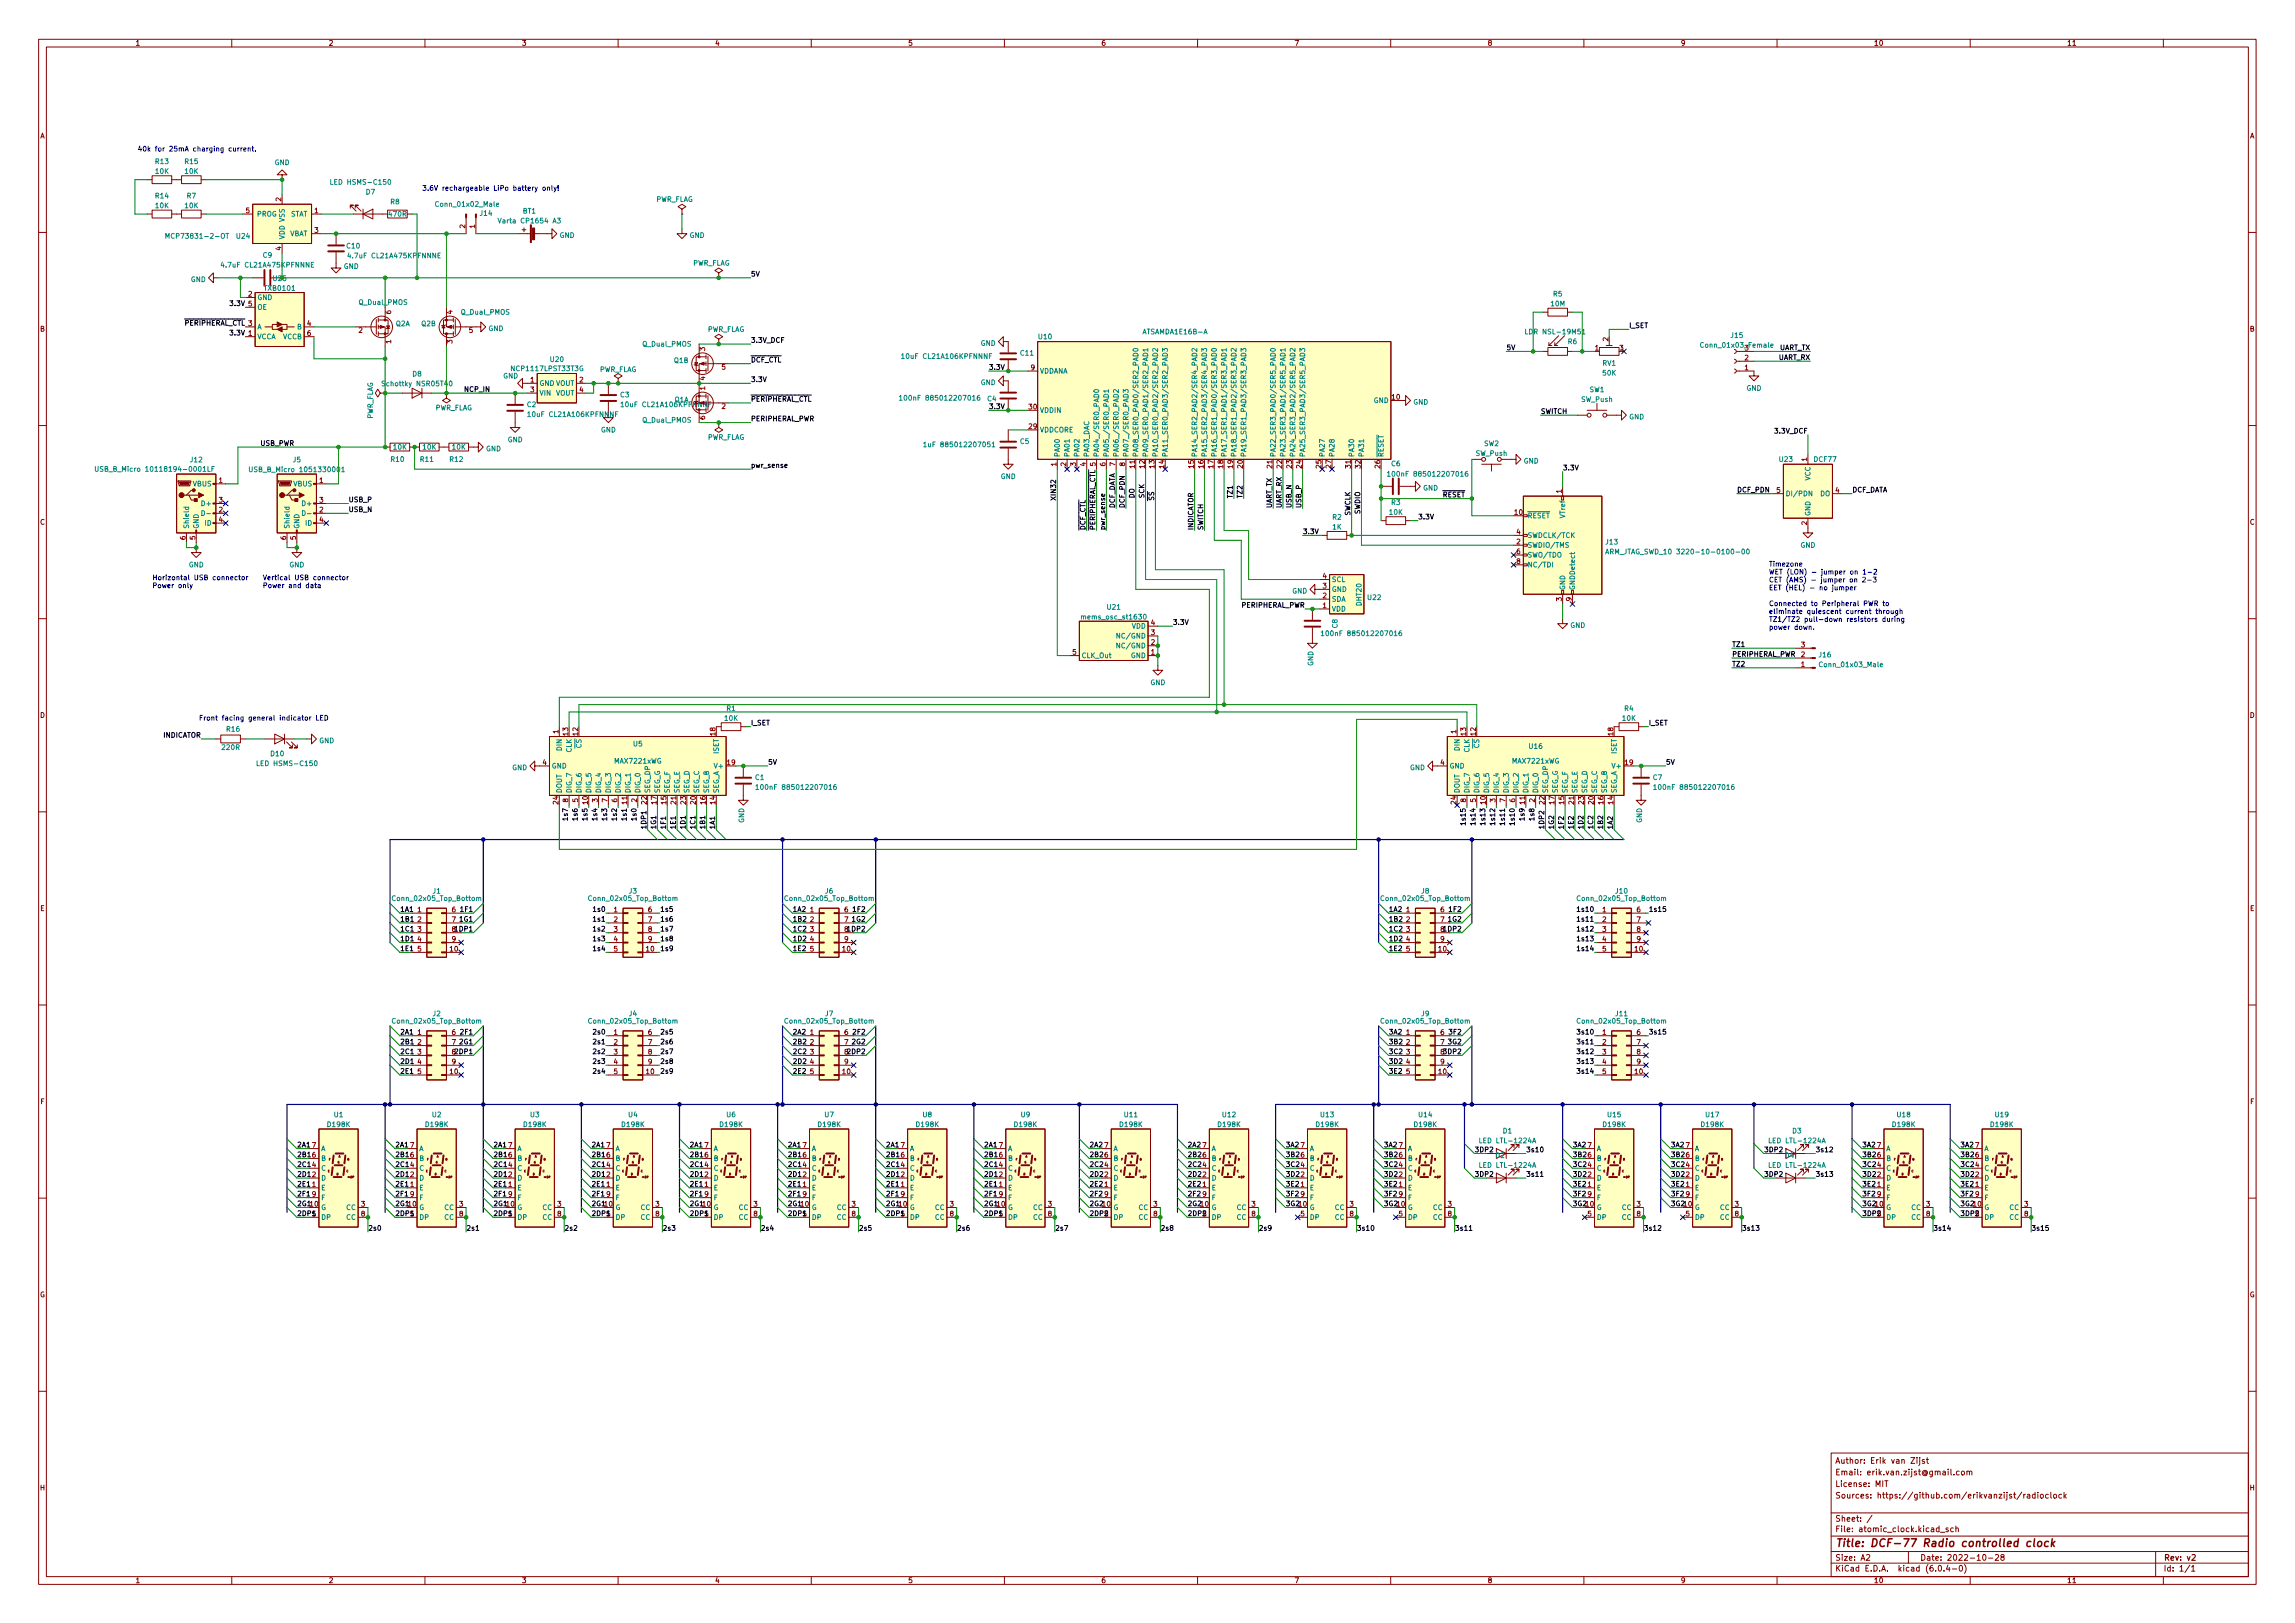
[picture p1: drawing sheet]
<svg xmlns="http://www.w3.org/2000/svg" width="594mm" height="420mm" viewBox="0 0 594 420" stroke-linecap="round" stroke-linejoin="round" font-family="sans-serif">
<defs><g id="words">
<text font-size="2.8" fill="#840000" x="475" y="400.5">Title: DCF-77 Radio controlled clock</text>
<g font-size="2.1" fill="#840000">
<text x="475" y="381.9">Email: erik.van.zijst@gmail.com</text>
<text x="475" y="378.9">Author: Erik van Zijst</text>
<text x="475" y="387.9">Sources: https://github.com/erikvanzijst/radioclock</text>
<text x="475" y="384.9">License: MIT</text>
<text x="475" y="393.9">Sheet: /</text>
<text x="475" y="396.6">File: atomic_clock.kicad_sch</text>
<text x="475" y="406.8">KiCad E.D.A. kicad (6.0.4-0)</text>
<text x="475" y="404">Size: A2</text>
<text x="497" y="404">Date: 2022-10-28</text>
<text x="560" y="404">Rev: v2</text>
<text x="560" y="406.8">Id: 1/1</text>
</g>
<g font-size="1.8" fill="#840000">
<text x="35" y="11.8">1</text>
<text x="85" y="11.8">2</text>
<text x="135" y="11.8">3</text>
<text x="185" y="11.8">4</text>
<text x="235" y="11.8">5</text>
<text x="285" y="11.8">6</text>
<text x="335" y="11.8">7</text>
<text x="385" y="11.8">8</text>
<text x="435" y="11.8">9</text>
<text x="485" y="11.8">10</text>
<text x="535" y="11.8">11</text>
<text x="10.3" y="35.8">A</text>
<text x="582.4" y="35.8">A</text>
<text x="72.8" y="52.1" transform="rotate(-90 72.8 52.1)">2</text>
<text x="63.6" y="55.2">5</text>
<text x="81.4" y="55.2">1</text>
<text x="120.4" y="59.1" transform="rotate(-90 120.4 59.1)">2</text>
<text x="122.9" y="59.1" transform="rotate(-90 122.9 59.1)">1</text>
<text x="72.8" y="64.8" transform="rotate(-90 72.8 64.8)">4</text>
<text x="81.4" y="60.2">3</text>
<text x="64.3" y="76.8">2</text>
<text x="101.2" y="81.3" transform="rotate(-90 101.2 81.3)">6</text>
<text x="117.1" y="81.3" transform="rotate(-90 117.1 81.3)">4</text>
<text x="10.3" y="85.8">B</text>
<text x="79.5" y="84.4">4</text>
<text x="79.5" y="86.9">6</text>
<text x="92.9" y="86.1">2</text>
<text x="101.2" y="88.9" transform="rotate(-90 101.2 88.9)">1</text>
<text x="117.1" y="88.9" transform="rotate(-90 117.1 88.9)">3</text>
<text x="121.4" y="86.1">5</text>
<text x="416.3" y="88.3" transform="rotate(-90 416.3 88.3)">2</text>
<text x="582.4" y="85.8">B</text>
<text x="182.5" y="90.8" transform="rotate(-90 182.5 90.8)">3</text>
<text x="186.8" y="95.7">5</text>
<text x="266.8" y="95.8">9</text>
<text x="412.9" y="90.7">1</text>
<text x="419.2" y="90.7">3</text>
<text x="451.6" y="95.8">1</text>
<text x="451.6" y="93.3">2</text>
<text x="137.3" y="99">1</text>
<text x="137.3" y="101.5">3</text>
<text x="150" y="99">2</text>
<text x="150" y="101.5">4</text>
<text x="182.5" y="101" transform="rotate(-90 182.5 101)">1</text>
<text x="182.5" y="98.5" transform="rotate(-90 182.5 98.5)">4</text>
<text x="161.6" y="105.4">10uF CL21A106KPFNNNF</text>
<text x="186.8" y="105.8">2</text>
<text x="266.4" y="106">30</text>
<text x="360.3" y="103.4">10</text>
<text x="182.5" y="108.6" transform="rotate(-90 182.5 108.6)">6</text>
<text x="266.4" y="111">29</text>
<text x="467.7" y="119.4" transform="rotate(-90 467.7 119.4)">1</text>
<text x="56.7" y="125">1</text>
<text x="82.7" y="125">1</text>
<text x="273.4" y="120.7" transform="rotate(-90 273.4 120.7)">1</text>
<text x="276" y="120.7" transform="rotate(-90 276 120.7)">2</text>
<text x="278.5" y="120.7" transform="rotate(-90 278.5 120.7)">3</text>
<text x="281.1" y="120.7" transform="rotate(-90 281.1 120.7)">4</text>
<text x="283.6" y="120.7" transform="rotate(-90 283.6 120.7)">5</text>
<text x="286.1" y="120.7" transform="rotate(-90 286.1 120.7)">6</text>
<text x="288.7" y="120.7" transform="rotate(-90 288.7 120.7)">7</text>
<text x="291.2" y="120.7" transform="rotate(-90 291.2 120.7)">8</text>
<text x="293.8" y="121.2" transform="rotate(-90 293.8 121.2)">11</text>
<text x="296.3" y="121.2" transform="rotate(-90 296.3 121.2)">12</text>
<text x="298.8" y="121.2" transform="rotate(-90 298.8 121.2)">13</text>
<text x="301.4" y="121.2" transform="rotate(-90 301.4 121.2)">14</text>
<text x="309" y="121.2" transform="rotate(-90 309 121.2)">15</text>
<text x="311.5" y="121.2" transform="rotate(-90 311.5 121.2)">16</text>
<text x="314.1" y="121.2" transform="rotate(-90 314.1 121.2)">17</text>
<text x="316.6" y="121.2" transform="rotate(-90 316.6 121.2)">18</text>
<text x="319.2" y="121.2" transform="rotate(-90 319.2 121.2)">19</text>
<text x="321.7" y="121.2" transform="rotate(-90 321.7 121.2)">20</text>
<text x="329.3" y="121.2" transform="rotate(-90 329.3 121.2)">21</text>
<text x="331.9" y="121.2" transform="rotate(-90 331.9 121.2)">22</text>
<text x="334.4" y="121.2" transform="rotate(-90 334.4 121.2)">23</text>
<text x="336.9" y="121.2" transform="rotate(-90 336.9 121.2)">24</text>
<text x="342" y="121.2" transform="rotate(-90 342 121.2)">25</text>
<text x="344.6" y="121.2" transform="rotate(-90 344.6 121.2)">27</text>
<text x="349.6" y="121.2" transform="rotate(-90 349.6 121.2)">31</text>
<text x="352.2" y="121.2" transform="rotate(-90 352.2 121.2)">32</text>
<text x="357.3" y="121.2" transform="rotate(-90 357.3 121.2)">26</text>
<text x="56.7" y="130.1">3</text>
<text x="82.7" y="130.1">3</text>
<text x="404.2" y="127.7" transform="rotate(-90 404.2 127.7)">1</text>
<text x="459.9" y="127.6">5</text>
<text x="475.1" y="127.6">4</text>
<text x="10.3" y="135.8">C</text>
<text x="56.7" y="132.6">2</text>
<text x="56.7" y="135.2">4</text>
<text x="82.7" y="132.6">2</text>
<text x="82.7" y="135.2">4</text>
<text x="392.1" y="133.3">10</text>
<text x="467.7" y="135.9" transform="rotate(-90 467.7 135.9)">2</text>
<text x="582.4" y="135.8">C</text>
<text x="48" y="139.7" transform="rotate(-90 48 139.7)">6</text>
<text x="50.5" y="139.7" transform="rotate(-90 50.5 139.7)">5</text>
<text x="74" y="139.7" transform="rotate(-90 74 139.7)">6</text>
<text x="76.6" y="139.7" transform="rotate(-90 76.6 139.7)">5</text>
<text x="392.6" y="140.9">2</text>
<text x="392.6" y="138.3">4</text>
<text x="392.6" y="143.4">6</text>
<text x="342.4" y="149.8">4</text>
<text x="392.6" y="146">8</text>
<text x="342.4" y="154.9">2</text>
<text x="342.4" y="152.3">3</text>
<text x="404.2" y="155.6" transform="rotate(-90 404.2 155.6)">3</text>
<text x="406.8" y="155.6" transform="rotate(-90 406.8 155.6)">9</text>
<text x="298" y="161.8">4</text>
<text x="342.4" y="157.4">1</text>
<text x="298" y="166.9">2</text>
<text x="298" y="164.4">3</text>
<text x="466.2" y="167.6">3</text>
<text x="277.6" y="169.5">5</text>
<text x="298" y="169.5">1</text>
<text x="466.2" y="172.6">1</text>
<text x="466.2" y="170.1">2</text>
<text x="10.3" y="185.8">D</text>
<text x="582.4" y="185.8">D</text>
<text x="144.5" y="189.9" transform="rotate(-90 144.5 189.9)">1</text>
<text x="147.1" y="190.4" transform="rotate(-90 147.1 190.4)">13</text>
<text x="149.6" y="190.4" transform="rotate(-90 149.6 190.4)">12</text>
<text x="185.2" y="190.4" transform="rotate(-90 185.2 190.4)">18</text>
<text x="376.9" y="189.9" transform="rotate(-90 376.9 189.9)">1</text>
<text x="379.5" y="190.4" transform="rotate(-90 379.5 190.4)">13</text>
<text x="382" y="190.4" transform="rotate(-90 382 190.4)">12</text>
<text x="417.6" y="190.4" transform="rotate(-90 417.6 190.4)">18</text>
<text x="140.5" y="198">4</text>
<text x="188.2" y="198">19</text>
<text x="372.9" y="198">4</text>
<text x="420.7" y="198">19</text>
<text x="144.5" y="208.2" transform="rotate(-90 144.5 208.2)">24</text>
<text x="147.1" y="207.7" transform="rotate(-90 147.1 207.7)">8</text>
<text x="149.6" y="207.7" transform="rotate(-90 149.6 207.7)">5</text>
<text x="152.1" y="208.2" transform="rotate(-90 152.1 208.2)">10</text>
<text x="154.7" y="207.7" transform="rotate(-90 154.7 207.7)">3</text>
<text x="157.2" y="207.7" transform="rotate(-90 157.2 207.7)">7</text>
<text x="159.8" y="207.7" transform="rotate(-90 159.8 207.7)">6</text>
<text x="162.3" y="208.2" transform="rotate(-90 162.3 208.2)">11</text>
<text x="164.8" y="207.7" transform="rotate(-90 164.8 207.7)">2</text>
<text x="167.4" y="208.2" transform="rotate(-90 167.4 208.2)">22</text>
<text x="169.9" y="208.2" transform="rotate(-90 169.9 208.2)">17</text>
<text x="172.5" y="208.2" transform="rotate(-90 172.5 208.2)">15</text>
<text x="175" y="208.2" transform="rotate(-90 175 208.2)">21</text>
<text x="177.5" y="208.2" transform="rotate(-90 177.5 208.2)">23</text>
<text x="180.1" y="208.2" transform="rotate(-90 180.1 208.2)">20</text>
<text x="182.6" y="208.2" transform="rotate(-90 182.6 208.2)">16</text>
<text x="185.2" y="208.2" transform="rotate(-90 185.2 208.2)">14</text>
<text x="376.9" y="208.2" transform="rotate(-90 376.9 208.2)">24</text>
<text x="379.5" y="207.7" transform="rotate(-90 379.5 207.7)">8</text>
<text x="382" y="207.7" transform="rotate(-90 382 207.7)">5</text>
<text x="384.6" y="208.2" transform="rotate(-90 384.6 208.2)">10</text>
<text x="387.1" y="207.7" transform="rotate(-90 387.1 207.7)">3</text>
<text x="389.6" y="207.7" transform="rotate(-90 389.6 207.7)">7</text>
<text x="392.2" y="207.7" transform="rotate(-90 392.2 207.7)">6</text>
<text x="394.7" y="208.2" transform="rotate(-90 394.7 208.2)">11</text>
<text x="397.3" y="207.7" transform="rotate(-90 397.3 207.7)">2</text>
<text x="399.8" y="208.2" transform="rotate(-90 399.8 208.2)">22</text>
<text x="402.3" y="208.2" transform="rotate(-90 402.3 208.2)">17</text>
<text x="404.9" y="208.2" transform="rotate(-90 404.9 208.2)">15</text>
<text x="407.4" y="208.2" transform="rotate(-90 407.4 208.2)">21</text>
<text x="410" y="208.2" transform="rotate(-90 410 208.2)">23</text>
<text x="412.5" y="208.2" transform="rotate(-90 412.5 208.2)">20</text>
<text x="415" y="208.2" transform="rotate(-90 415 208.2)">16</text>
<text x="417.6" y="208.2" transform="rotate(-90 417.6 208.2)">14</text>
<text x="10.4" y="235.8">E</text>
<text x="108.1" y="236.1">1</text>
<text x="108.1" y="238.7">2</text>
<text x="117" y="236.1">6</text>
<text x="117" y="238.7">7</text>
<text x="158.9" y="236.1">1</text>
<text x="158.9" y="238.7">2</text>
<text x="167.8" y="236.1">6</text>
<text x="167.8" y="238.7">7</text>
<text x="209.7" y="236.1">1</text>
<text x="209.7" y="238.7">2</text>
<text x="218.6" y="236.1">6</text>
<text x="218.6" y="238.7">7</text>
<text x="364" y="236.1">1</text>
<text x="364" y="238.7">2</text>
<text x="372.9" y="236.1">6</text>
<text x="372.9" y="238.7">7</text>
<text x="414.8" y="236.1">1</text>
<text x="414.8" y="238.7">2</text>
<text x="423.7" y="236.1">6</text>
<text x="423.7" y="238.7">7</text>
<text x="582.4" y="235.8">E</text>
<text x="108.1" y="241.2">3</text>
<text x="108.1" y="243.8">4</text>
<text x="117" y="243.8">9</text>
<text x="158.9" y="241.2">3</text>
<text x="158.9" y="243.8">4</text>
<text x="167.8" y="241.2">8</text>
<text x="167.8" y="243.8">9</text>
<text x="209.7" y="241.2">3</text>
<text x="209.7" y="243.8">4</text>
<text x="218.6" y="243.8">9</text>
<text x="364" y="241.2">3</text>
<text x="364" y="243.8">4</text>
<text x="372.9" y="243.8">9</text>
<text x="414.8" y="241.2">3</text>
<text x="414.8" y="243.8">4</text>
<text x="423.7" y="241.2">8</text>
<text x="423.7" y="243.8">9</text>
<text x="108.1" y="246.3">5</text>
<text x="116.5" y="246.3">10</text>
<text x="158.9" y="246.3">5</text>
<text x="167.3" y="246.3">10</text>
<text x="209.7" y="246.3">5</text>
<text x="218.1" y="246.3">10</text>
<text x="364" y="246.3">5</text>
<text x="372.4" y="246.3">10</text>
<text x="414.8" y="246.3">5</text>
<text x="423.2" y="246.3">10</text>
<text x="108.1" y="267.9">1</text>
<text x="117" y="267.9">6</text>
<text x="158.9" y="267.9">1</text>
<text x="167.8" y="267.9">6</text>
<text x="209.7" y="267.9">1</text>
<text x="218.6" y="267.9">6</text>
<text x="364" y="267.9">1</text>
<text x="372.9" y="267.9">6</text>
<text x="414.8" y="267.9">1</text>
<text x="423.7" y="267.9">6</text>
<text x="108.1" y="270.4">2</text>
<text x="108.1" y="273">3</text>
<text x="108.1" y="275.5">4</text>
<text x="117" y="270.4">7</text>
<text x="117" y="275.5">9</text>
<text x="158.9" y="270.4">2</text>
<text x="158.9" y="273">3</text>
<text x="158.9" y="275.5">4</text>
<text x="167.8" y="270.4">7</text>
<text x="167.8" y="273">8</text>
<text x="167.8" y="275.5">9</text>
<text x="209.7" y="270.4">2</text>
<text x="209.7" y="273">3</text>
<text x="209.7" y="275.5">4</text>
<text x="218.6" y="270.4">7</text>
<text x="218.6" y="275.5">9</text>
<text x="364" y="270.4">2</text>
<text x="364" y="273">3</text>
<text x="364" y="275.5">4</text>
<text x="372.9" y="270.4">7</text>
<text x="372.9" y="275.5">9</text>
<text x="414.8" y="270.4">2</text>
<text x="414.8" y="273">3</text>
<text x="414.8" y="275.5">4</text>
<text x="423.7" y="270.4">7</text>
<text x="423.7" y="273">8</text>
<text x="423.7" y="275.5">9</text>
<text x="108.1" y="278">5</text>
<text x="116.5" y="278">10</text>
<text x="158.9" y="278">5</text>
<text x="167.3" y="278">10</text>
<text x="209.7" y="278">5</text>
<text x="218.1" y="278">10</text>
<text x="364" y="278">5</text>
<text x="372.4" y="278">10</text>
<text x="414.8" y="278">5</text>
<text x="423.2" y="278">10</text>
<text x="10.4" y="285.8">F</text>
<text x="582.5" y="285.8">F</text>
<text x="80.8" y="299.6">6</text>
<text x="80.8" y="297.1">7</text>
<text x="106.2" y="299.6">6</text>
<text x="106.2" y="297.1">7</text>
<text x="131.6" y="299.6">6</text>
<text x="131.6" y="297.1">7</text>
<text x="157" y="299.6">6</text>
<text x="157" y="297.1">7</text>
<text x="182.4" y="299.6">6</text>
<text x="182.4" y="297.1">7</text>
<text x="207.8" y="299.6">6</text>
<text x="207.8" y="297.1">7</text>
<text x="233.2" y="299.6">6</text>
<text x="233.2" y="297.1">7</text>
<text x="258.6" y="299.6">6</text>
<text x="258.6" y="297.1">7</text>
<text x="285.9" y="299.6">6</text>
<text x="285.9" y="297.1">7</text>
<text x="311.3" y="299.6">6</text>
<text x="311.3" y="297.1">7</text>
<text x="336.7" y="299.6">6</text>
<text x="336.7" y="297.1">7</text>
<text x="362.1" y="299.6">6</text>
<text x="362.1" y="297.1">7</text>
<text x="411" y="299.6">6</text>
<text x="411" y="297.1">7</text>
<text x="436.4" y="299.6">6</text>
<text x="436.4" y="297.1">7</text>
<text x="485.9" y="299.6">6</text>
<text x="485.9" y="297.1">7</text>
<text x="511.3" y="299.6">6</text>
<text x="511.3" y="297.1">7</text>
<text x="80.8" y="304.7">2</text>
<text x="80.8" y="302.2">4</text>
<text x="106.2" y="304.7">2</text>
<text x="106.2" y="302.2">4</text>
<text x="131.6" y="304.7">2</text>
<text x="131.6" y="302.2">4</text>
<text x="157" y="304.7">2</text>
<text x="157" y="302.2">4</text>
<text x="182.4" y="304.7">2</text>
<text x="182.4" y="302.2">4</text>
<text x="207.8" y="304.7">2</text>
<text x="207.8" y="302.2">4</text>
<text x="233.2" y="304.7">2</text>
<text x="233.2" y="302.2">4</text>
<text x="258.6" y="304.7">2</text>
<text x="258.6" y="302.2">4</text>
<text x="285.9" y="304.7">2</text>
<text x="285.9" y="302.2">4</text>
<text x="311.3" y="304.7">2</text>
<text x="311.3" y="302.2">4</text>
<text x="336.7" y="304.7">2</text>
<text x="336.7" y="302.2">4</text>
<text x="362.1" y="304.7">2</text>
<text x="362.1" y="302.2">4</text>
<text x="411" y="304.7">2</text>
<text x="411" y="302.2">4</text>
<text x="436.4" y="304.7">2</text>
<text x="436.4" y="302.2">4</text>
<text x="485.9" y="304.7">2</text>
<text x="485.9" y="302.2">4</text>
<text x="511.3" y="304.7">2</text>
<text x="511.3" y="302.2">4</text>
<text x="80.8" y="307.3">1</text>
<text x="80.8" y="309.8">9</text>
<text x="106.2" y="307.3">1</text>
<text x="106.2" y="309.8">9</text>
<text x="131.6" y="307.3">1</text>
<text x="131.6" y="309.8">9</text>
<text x="157" y="307.3">1</text>
<text x="157" y="309.8">9</text>
<text x="182.4" y="307.3">1</text>
<text x="182.4" y="309.8">9</text>
<text x="207.8" y="307.3">1</text>
<text x="207.8" y="309.8">9</text>
<text x="233.2" y="307.3">1</text>
<text x="233.2" y="309.8">9</text>
<text x="258.6" y="307.3">1</text>
<text x="258.6" y="309.8">9</text>
<text x="285.9" y="307.3">1</text>
<text x="285.9" y="309.8">9</text>
<text x="311.3" y="307.3">1</text>
<text x="311.3" y="309.8">9</text>
<text x="336.7" y="307.3">1</text>
<text x="336.7" y="309.8">9</text>
<text x="362.1" y="307.3">1</text>
<text x="362.1" y="309.8">9</text>
<text x="411" y="307.3">1</text>
<text x="411" y="309.8">9</text>
<text x="436.4" y="307.3">1</text>
<text x="436.4" y="309.8">9</text>
<text x="485.9" y="307.3">1</text>
<text x="485.9" y="309.8">9</text>
<text x="511.3" y="307.3">1</text>
<text x="511.3" y="309.8">9</text>
<text x="93.5" y="312.3">3</text>
<text x="93.5" y="314.9">8</text>
<text x="118.9" y="312.3">3</text>
<text x="118.9" y="314.9">8</text>
<text x="144.3" y="312.3">3</text>
<text x="144.3" y="314.9">8</text>
<text x="169.7" y="312.3">3</text>
<text x="169.7" y="314.9">8</text>
<text x="195.1" y="312.3">3</text>
<text x="195.1" y="314.9">8</text>
<text x="220.5" y="312.3">3</text>
<text x="220.5" y="314.9">8</text>
<text x="245.9" y="312.3">3</text>
<text x="245.9" y="314.9">8</text>
<text x="271.3" y="312.3">3</text>
<text x="271.3" y="314.9">8</text>
<text x="298.6" y="312.3">3</text>
<text x="298.6" y="314.9">8</text>
<text x="324" y="312.3">3</text>
<text x="324" y="314.9">8</text>
<text x="336.7" y="314.9">5</text>
<text x="349.4" y="312.3">3</text>
<text x="349.4" y="314.9">8</text>
<text x="362.1" y="314.9">5</text>
<text x="374.8" y="312.3">3</text>
<text x="374.8" y="314.9">8</text>
<text x="411" y="314.9">5</text>
<text x="423.7" y="312.3">3</text>
<text x="423.7" y="314.9">8</text>
<text x="436.4" y="314.9">5</text>
<text x="449.1" y="312.3">3</text>
<text x="449.1" y="314.9">8</text>
<text x="498.6" y="312.3">3</text>
<text x="498.6" y="314.9">8</text>
<text x="524" y="312.3">3</text>
<text x="524" y="314.9">8</text>
<text x="10.3" y="335.8">G</text>
<text x="582.3" y="335.8">G</text>
<text x="10.3" y="385.8">H</text>
<text x="582.4" y="385.8">H</text>
<text x="35" y="409.8">1</text>
<text x="85" y="409.8">2</text>
<text x="135" y="409.8">3</text>
<text x="185" y="409.8">4</text>
<text x="235" y="409.8">5</text>
<text x="285" y="409.8">6</text>
<text x="335" y="409.8">7</text>
<text x="385" y="409.8">8</text>
<text x="435" y="409.8">9</text>
<text x="485" y="409.8">10</text>
<text x="535" y="409.8">11</text>
</g>
<g font-size="1.8" fill="#0000c2">
<text x="35.6" y="39.2">40k for 25mA charging current.</text>
<text x="109.2" y="49.3">3.6V rechargeable LiPo battery only!</text>
<text x="457.8" y="146.7">Timezone</text>
<text x="457.8" y="148.7">WET (LON) - jumper on 1-2</text>
<text x="39.4" y="150.2">Horizontal USB connector</text>
<text x="39.4" y="152.2">Power only</text>
<text x="67.9" y="150.2">Vertical USB connector</text>
<text x="67.9" y="152.2">Power and data</text>
<text x="457.8" y="150.7">CET (AMS) - jumper on 2-3</text>
<text x="457.8" y="152.8">EET (HEL) - no jumper</text>
<text x="457.8" y="156.9">Connected to Peripheral PWR to</text>
<text x="457.8" y="158.9">eliminate quiescent current through</text>
<text x="457.8" y="161">TZ1/TZ2 pull-down resistors during</text>
<text x="457.8" y="163">power down.</text>
<text x="51.4" y="186.5">Front facing general indicator LED</text>
</g>
<g font-size="1.8" fill="#008484">
<text x="40.3" y="42.4">R13</text>
<text x="40.3" y="45">10K</text>
<text x="47.9" y="42.4">R15</text>
<text x="47.9" y="45">10K</text>
<text x="71.1" y="42.7">GND</text>
<text x="86.4" y="47.8">LED HSMS-C150</text>
<text x="40.3" y="51.3">R14</text>
<text x="40.3" y="53.9">10K</text>
<text x="47.9" y="53.9">10K</text>
<text x="48.4" y="51.3">R7</text>
<text x="94.8" y="50.3">D7</text>
<text x="101.1" y="52.9">R8</text>
<text x="113.2" y="53.5">Conn_01x02_Male</text>
<text x="169.7" y="52.2">PWR_FLAG</text>
<text x="66.4" y="56">PROG</text>
<text x="75" y="56">STAT</text>
<text x="100.8" y="56">470R</text>
<text x="124.3" y="55.8">J14</text>
<text x="130" y="57.8">Varta CP1654 A3</text>
<text x="135.4" y="55.3">BT1</text>
<text x="44.2" y="61.8">MCP73831-2-OT</text>
<text x="61.3" y="61.8">U24</text>
<text x="73.7" y="62" transform="rotate(-90 73.7 62)">VDD VSS</text>
<text x="74.8" y="61.1">VBAT</text>
<text x="89.8" y="64.3">C10</text>
<text x="144.8" y="61.6">GND</text>
<text x="178.5" y="61.6">GND</text>
<text x="58.1" y="69.2">4.7uF CL21A475KPFNNNE</text>
<text x="68.1" y="66.7">C9</text>
<text x="88.9" y="69.6">GND</text>
<text x="90.9" y="66.8">4.7uF CL21A475KPFNNNE</text>
<text x="179.2" y="68.7">PWR_FLAG</text>
<text x="49.4" y="73">GND</text>
<text x="66.5" y="77.6">GND</text>
<text x="68.7" y="75.3">TXB0101</text>
<text x="402.1" y="76.7">R5</text>
<text x="66.5" y="80.2">OE</text>
<text x="93" y="78.9">Q_Dual_PMOS</text>
<text x="119.4" y="81.4">Q_Dual_PMOS</text>
<text x="401.5" y="79.3">10M</text>
<text x="66.5" y="87.8">VCCA</text>
<text x="66.5" y="85.3">A</text>
<text x="73.2" y="87.8">VCCB</text>
<text x="77" y="85.3">B</text>
<text x="102.4" y="84.4">Q2A</text>
<text x="109.1" y="84.4">Q2B</text>
<text x="126.4" y="85.7">GND</text>
<text x="166.4" y="89.7">Q_Dual_PMOS</text>
<text x="183" y="85.9">PWR_FLAG</text>
<text x="253.8" y="89.5">GND</text>
<text x="268.9" y="87.8">U10</text>
<text x="296.1" y="86.5">ATSAMDA1E16B-A</text>
<text x="395.8" y="86.5">LDR NSL-19M51</text>
<text x="405.9" y="89.1">R6</text>
<text x="440.8" y="90">Conn_01x03_Female</text>
<text x="448.1" y="87.5">J15</text>
<text x="142.5" y="93.7">U20</text>
<text x="174.5" y="93.9">Q1B</text>
<text x="234.2" y="92.9">10uF CL21A106KPFNNNF</text>
<text x="264.2" y="92">C11</text>
<text x="414.8" y="94.7">RV1</text>
<text x="451.6" y="90.7">3</text>
<text x="99.6" y="100">Schottky NSR05T40</text>
<text x="106.8" y="97.4">D8</text>
<text x="130.2" y="98">GND</text>
<text x="132.8" y="96.1">NCP1117LPST33T3G</text>
<text x="139.6" y="99.9">GNDVOUT</text>
<text x="155.1" y="96.3">PWR_FLAG</text>
<text x="253.8" y="99.7">GND</text>
<text x="269.1" y="96.7">VDDANA</text>
<text x="411.5" y="101.5">SW1</text>
<text x="414.9" y="97.2">50K</text>
<text x="452.1" y="101.1">GND</text>
<text x="112.5" y="106.2">PWR_FLAG</text>
<text x="136.5" y="105.4">C2</text>
<text x="137.4" y="107.9">10uF CL21A106KPFNNNF</text>
<text x="139.6" y="102.4">VIN</text>
<text x="143.8" y="102.4">VOUT</text>
<text x="160.6" y="102.8">C3</text>
<text x="174.6" y="104.1">Q1A</text>
<text x="234.5" y="103.7">100nF 885012207016</text>
<text x="255.6" y="103.9">C4</text>
<text x="269.1" y="106.8">VDDIN</text>
<text x="355.6" y="104.3">GND</text>
<text x="365.8" y="104.7">GND</text>
<text x="409.3" y="104">SW_Push</text>
<text x="96.5" y="108.6" transform="rotate(-90 96.5 108.6)">PWR_FLAG</text>
<text x="155.5" y="111.9">GND</text>
<text x="166.4" y="109.4">Q_Dual_PMOS</text>
<text x="183" y="113.8">PWR_FLAG</text>
<text x="269.1" y="111.9">VDDCORE</text>
<text x="421.7" y="108.6">GND</text>
<text x="49.3" y="119.7">J12</text>
<text x="75.9" y="119.7">J5</text>
<text x="101.2" y="119.5">R10</text>
<text x="101.9" y="116.4">10K</text>
<text x="108.9" y="119.5">R11</text>
<text x="109.5" y="116.4">10K</text>
<text x="116.5" y="119.5">R12</text>
<text x="117.1" y="116.4">10K</text>
<text x="125.8" y="116.8">GND</text>
<text x="131.4" y="114.5">GND</text>
<text x="240.6" y="115.7">1uF 885012207051</text>
<text x="264.1" y="114.9">C5</text>
<text x="274.3" y="118.4" transform="rotate(-90 274.3 118.4)">PA00</text>
<text x="276.9" y="118.4" transform="rotate(-90 276.9 118.4)">PA01</text>
<text x="279.4" y="118.4" transform="rotate(-90 279.4 118.4)">PA02</text>
<text x="281.9" y="118.4" transform="rotate(-90 281.9 118.4)">PA03_DAC</text>
<text x="284.5" y="118.4" transform="rotate(-90 284.5 118.4)">PA04_/SER0_PAD0</text>
<text x="287" y="118.4" transform="rotate(-90 287 118.4)">PA05_/SER0_PAD1</text>
<text x="289.6" y="118.4" transform="rotate(-90 289.6 118.4)">PA06_/SER0_PAD2</text>
<text x="292.1" y="118.4" transform="rotate(-90 292.1 118.4)">PA07_/SER0_PAD3</text>
<text x="294.6" y="118.4" transform="rotate(-90 294.6 118.4)">PA08_SER0_PAD0/SER2_PAD0</text>
<text x="297.2" y="118.4" transform="rotate(-90 297.2 118.4)">PA09_SER0_PAD1/SER2_PAD1</text>
<text x="299.7" y="118.4" transform="rotate(-90 299.7 118.4)">PA10_SER0_PAD2/SER2_PAD2</text>
<text x="302.3" y="118.4" transform="rotate(-90 302.3 118.4)">PA11_SER0_PAD3/SER2_PAD3</text>
<text x="309.9" y="118.4" transform="rotate(-90 309.9 118.4)">PA14_SER2_PAD2/SER4_PAD2</text>
<text x="312.4" y="118.4" transform="rotate(-90 312.4 118.4)">PA15_SER2_PAD3/SER4_PAD3</text>
<text x="315" y="118.4" transform="rotate(-90 315 118.4)">PA16_SER1_PAD0/SER3_PAD0</text>
<text x="317.5" y="118.4" transform="rotate(-90 317.5 118.4)">PA17_SER1_PAD1/SER3_PAD1</text>
<text x="320" y="118.4" transform="rotate(-90 320 118.4)">PA18_SER1_PAD2/SER3_PAD2</text>
<text x="322.6" y="118.4" transform="rotate(-90 322.6 118.4)">PA19_SER1_PAD3/SER3_PAD3</text>
<text x="330.2" y="118.4" transform="rotate(-90 330.2 118.4)">PA22_SER3_PAD0/SER5_PAD0</text>
<text x="332.7" y="118.4" transform="rotate(-90 332.7 118.4)">PA23_SER3_PAD1/SER5_PAD1</text>
<text x="335.3" y="118.4" transform="rotate(-90 335.3 118.4)">PA24_SER3_PAD2/SER5_PAD2</text>
<text x="337.8" y="118.4" transform="rotate(-90 337.8 118.4)">PA25_SER3_PAD3/SER5_PAD3</text>
<text x="342.9" y="118.4" transform="rotate(-90 342.9 118.4)">PA27</text>
<text x="345.4" y="118.4" transform="rotate(-90 345.4 118.4)">PA28</text>
<text x="350.5" y="118.4" transform="rotate(-90 350.5 118.4)">PA30</text>
<text x="353.1" y="118.4" transform="rotate(-90 353.1 118.4)">PA31</text>
<text x="358.1" y="118.4" transform="rotate(-90 358.1 118.4)">~{RESET}</text>
<text x="382" y="118">SW_Push</text>
<text x="384.2" y="115.5">SW2</text>
<text x="394.4" y="120">GND</text>
<text x="460.7" y="119.5">U23</text>
<text x="469.6" y="119.5">DCF77</text>
<text x="26.6" y="122.1">USB_B_Micro 10118194-0001LF</text>
<text x="50" y="125.9">VBUS</text>
<text x="65.8" y="122.2">USB_B_Micro 1051330001</text>
<text x="76" y="125.9">VBUS</text>
<text x="259" y="124">GND</text>
<text x="360.2" y="120.7">C6</text>
<text x="360.9" y="123.4">100nF 885012207016</text>
<text x="468.6" y="124.4" transform="rotate(-90 468.6 124.4)">VCC</text>
<text x="52.6" y="131">D+</text>
<text x="78.6" y="131">D+</text>
<text x="360.2" y="130.7">R3</text>
<text x="368.3" y="127">GND</text>
<text x="462.2" y="128.4">DI/PDN</text>
<text x="471.2" y="128.4">DO</text>
<text x="48.9" y="136.9" transform="rotate(-90 48.9 136.9)">Shield</text>
<text x="51.4" y="136.9" transform="rotate(-90 51.4 136.9)">GND</text>
<text x="53.1" y="136.1">ID</text>
<text x="74.9" y="136.9" transform="rotate(-90 74.9 136.9)">Shield</text>
<text x="77.5" y="136.9" transform="rotate(-90 77.5 136.9)">GND</text>
<text x="79.1" y="136.1">ID</text>
<text x="344.9" y="134.5">R2</text>
<text x="344.9" y="137.1">1K</text>
<text x="359.7" y="133.2">10K</text>
<text x="395.4" y="134.2">~{RESET}</text>
<text x="405.1" y="134" transform="rotate(-90 405.1 134)">VTref</text>
<text x="468.6" y="133.6" transform="rotate(-90 468.6 133.6)">GND</text>
<text x="395.4" y="141.8">SWDIO/TMS</text>
<text x="395.4" y="139.2">SWDCLK/TCK</text>
<text x="415.7" y="140.9">J13</text>
<text x="418.4" y="143.5">ARM_JTAG_SWD_10 3220-10-0100-00</text>
<text x="466" y="141.8">GND</text>
<text x="48.8" y="146.9">GND</text>
<text x="74.9" y="146.9">GND</text>
<text x="395.4" y="144.3">SWO/TDO</text>
<text x="395.4" y="146.9">NC/TDI</text>
<text x="334.5" y="153.6">GND</text>
<text x="344.7" y="155.7">SDA</text>
<text x="344.7" y="153.2">GND</text>
<text x="344.7" y="150.7">SCL</text>
<text x="354.1" y="155.3">U22</text>
<text x="405.1" y="152.8" transform="rotate(-90 405.1 152.8)">GND</text>
<text x="407.7" y="152.8" transform="rotate(-90 407.7 152.8)">GNDDetect</text>
<text x="280.5" y="160.3">mems_osc_st1630</text>
<text x="286.7" y="157.8">U21</text>
<text x="344.7" y="158.3">VDD</text>
<text x="352.4" y="156.7" transform="rotate(-90 352.4 156.7)">DHT20</text>
<text x="289.7" y="167.8">NC/GND</text>
<text x="289.7" y="165.3">NC/GND</text>
<text x="292.9" y="162.7">VDD</text>
<text x="343.7" y="164.6">100nF 885012207016</text>
<text x="346.2" y="162.6" transform="rotate(-90 346.2 162.6)">C8</text>
<text x="406.4" y="162.5">GND</text>
<text x="279.9" y="170.3">CLK_Out</text>
<text x="292.7" y="170.3">GND</text>
<text x="339.9" y="172.4" transform="rotate(-90 339.9 172.4)">GND</text>
<text x="470.9" y="170.1">J16</text>
<text x="471.5" y="172.7">Conn_01x03_Male</text>
<text x="297.8" y="177.3">GND</text>
<text x="188.1" y="184">R1</text>
<text x="420.5" y="184">R4</text>
<text x="58.7" y="189.4">R16</text>
<text x="187.6" y="186.6">10K</text>
<text x="420" y="186.6">10K</text>
<text x="57.6" y="194.1">220R</text>
<text x="70.1" y="195.7">D10</text>
<text x="82.6" y="192.4">GND</text>
<text x="145.4" y="194.2" transform="rotate(-90 145.4 194.2)">DIN</text>
<text x="148" y="194.8" transform="rotate(-90 148 194.8)">CLK</text>
<text x="150.5" y="195" transform="rotate(-90 150.5 195)">~{CS}</text>
<text x="159.2" y="197.7">MAX7221xWG</text>
<text x="164" y="193.2">U5</text>
<text x="186.1" y="195.1" transform="rotate(-90 186.1 195.1)">ISET</text>
<text x="377.8" y="194.2" transform="rotate(-90 377.8 194.2)">DIN</text>
<text x="380.4" y="194.8" transform="rotate(-90 380.4 194.8)">CLK</text>
<text x="382.9" y="195" transform="rotate(-90 382.9 195)">~{CS}</text>
<text x="391.6" y="197.7">MAX7221xWG</text>
<text x="395.9" y="193.8">U16</text>
<text x="418.5" y="195.1" transform="rotate(-90 418.5 195.1)">ISET</text>
<text x="67.3" y="198.3">LED HSMS-C150</text>
<text x="132.5" y="199.4">GND</text>
<text x="142.7" y="198.9">GND</text>
<text x="185.2" y="198.9">V+</text>
<text x="195.5" y="201.9">C1</text>
<text x="365" y="199.4">GND</text>
<text x="375.2" y="198.9">GND</text>
<text x="417.6" y="198.9">V+</text>
<text x="427.9" y="201.9">C7</text>
<text x="145.4" y="205.4" transform="rotate(-90 145.4 205.4)">DOUT</text>
<text x="148" y="205.4" transform="rotate(-90 148 205.4)">DIG_7</text>
<text x="150.5" y="205.4" transform="rotate(-90 150.5 205.4)">DIG_6</text>
<text x="153" y="205.4" transform="rotate(-90 153 205.4)">DIG_5</text>
<text x="155.6" y="205.4" transform="rotate(-90 155.6 205.4)">DIG_4</text>
<text x="158.1" y="205.4" transform="rotate(-90 158.1 205.4)">DIG_3</text>
<text x="160.7" y="205.4" transform="rotate(-90 160.7 205.4)">DIG_2</text>
<text x="163.2" y="205.4" transform="rotate(-90 163.2 205.4)">DIG_1</text>
<text x="165.7" y="205.4" transform="rotate(-90 165.7 205.4)">DIG_0</text>
<text x="168.3" y="205.4" transform="rotate(-90 168.3 205.4)">SEG_DP</text>
<text x="170.8" y="205.4" transform="rotate(-90 170.8 205.4)">SEG_G</text>
<text x="173.4" y="205.4" transform="rotate(-90 173.4 205.4)">SEG_F</text>
<text x="175.9" y="205.4" transform="rotate(-90 175.9 205.4)">SEG_E</text>
<text x="178.4" y="205.4" transform="rotate(-90 178.4 205.4)">SEG_D</text>
<text x="181" y="205.4" transform="rotate(-90 181 205.4)">SEG_C</text>
<text x="183.5" y="205.4" transform="rotate(-90 183.5 205.4)">SEG_B</text>
<text x="186.1" y="205.4" transform="rotate(-90 186.1 205.4)">SEG_A</text>
<text x="197.4" y="204.4">100nF 885012207016</text>
<text x="377.8" y="205.4" transform="rotate(-90 377.8 205.4)">DOUT</text>
<text x="380.4" y="205.4" transform="rotate(-90 380.4 205.4)">DIG_7</text>
<text x="382.9" y="205.4" transform="rotate(-90 382.9 205.4)">DIG_6</text>
<text x="385.4" y="205.4" transform="rotate(-90 385.4 205.4)">DIG_5</text>
<text x="388" y="205.4" transform="rotate(-90 388 205.4)">DIG_4</text>
<text x="390.5" y="205.4" transform="rotate(-90 390.5 205.4)">DIG_3</text>
<text x="393.1" y="205.4" transform="rotate(-90 393.1 205.4)">DIG_2</text>
<text x="395.6" y="205.4" transform="rotate(-90 395.6 205.4)">DIG_1</text>
<text x="398.1" y="205.4" transform="rotate(-90 398.1 205.4)">DIG_0</text>
<text x="400.7" y="205.4" transform="rotate(-90 400.7 205.4)">SEG_DP</text>
<text x="403.2" y="205.4" transform="rotate(-90 403.2 205.4)">SEG_G</text>
<text x="405.8" y="205.4" transform="rotate(-90 405.8 205.4)">SEG_F</text>
<text x="408.3" y="205.4" transform="rotate(-90 408.3 205.4)">SEG_E</text>
<text x="410.8" y="205.4" transform="rotate(-90 410.8 205.4)">SEG_D</text>
<text x="413.4" y="205.4" transform="rotate(-90 413.4 205.4)">SEG_C</text>
<text x="415.9" y="205.4" transform="rotate(-90 415.9 205.4)">SEG_B</text>
<text x="418.5" y="205.4" transform="rotate(-90 418.5 205.4)">SEG_A</text>
<text x="429.8" y="204.4">100nF 885012207016</text>
<text x="192.6" y="213.1" transform="rotate(-90 192.6 213.1)">GND</text>
<text x="425" y="213.1" transform="rotate(-90 425 213.1)">GND</text>
<text x="102.1" y="233.2">Conn_02x05_Top_Bottom</text>
<text x="112" y="231.3">J1</text>
<text x="152.9" y="233.2">Conn_02x05_Top_Bottom</text>
<text x="162.8" y="231.3">J3</text>
<text x="203.7" y="233.2">Conn_02x05_Top_Bottom</text>
<text x="213.6" y="231.3">J6</text>
<text x="358" y="233.2">Conn_02x05_Top_Bottom</text>
<text x="368" y="231.3">J8</text>
<text x="408.8" y="233.2">Conn_02x05_Top_Bottom</text>
<text x="418.3" y="231.3">J10</text>
<text x="112" y="263.1">J2</text>
<text x="162.8" y="263.1">J4</text>
<text x="213.6" y="263.1">J7</text>
<text x="368" y="263.1">J9</text>
<text x="418.3" y="263.1">J11</text>
<text x="102.1" y="265">Conn_02x05_Top_Bottom</text>
<text x="152.9" y="265">Conn_02x05_Top_Bottom</text>
<text x="203.7" y="265">Conn_02x05_Top_Bottom</text>
<text x="358" y="265">Conn_02x05_Top_Bottom</text>
<text x="408.8" y="265">Conn_02x05_Top_Bottom</text>
<text x="84.9" y="291.7">D198K</text>
<text x="86.5" y="289.2">U1</text>
<text x="110.3" y="291.7">D198K</text>
<text x="111.9" y="289.2">U2</text>
<text x="135.7" y="291.7">D198K</text>
<text x="137.3" y="289.2">U3</text>
<text x="161.1" y="291.7">D198K</text>
<text x="162.7" y="289.2">U4</text>
<text x="186.5" y="291.7">D198K</text>
<text x="188.1" y="289.2">U6</text>
<text x="211.9" y="291.7">D198K</text>
<text x="213.5" y="289.2">U7</text>
<text x="237.3" y="291.7">D198K</text>
<text x="238.9" y="289.2">U8</text>
<text x="262.7" y="291.7">D198K</text>
<text x="264.3" y="289.2">U9</text>
<text x="290" y="291.7">D198K</text>
<text x="291.1" y="289.2">U11</text>
<text x="315.4" y="291.7">D198K</text>
<text x="316.5" y="289.2">U12</text>
<text x="340.8" y="291.7">D198K</text>
<text x="341.9" y="289.2">U13</text>
<text x="366.2" y="291.7">D198K</text>
<text x="367.3" y="289.2">U14</text>
<text x="389.1" y="293.4">D1</text>
<text x="415.1" y="291.7">D198K</text>
<text x="416.2" y="289.2">U15</text>
<text x="440.5" y="291.7">D198K</text>
<text x="441.6" y="289.2">U17</text>
<text x="464" y="293.4">D3</text>
<text x="490" y="291.7">D198K</text>
<text x="491.1" y="289.2">U18</text>
<text x="515.4" y="291.7">D198K</text>
<text x="516.5" y="289.2">U19</text>
<text x="83.1" y="298">A</text>
<text x="108.5" y="298">A</text>
<text x="133.9" y="298">A</text>
<text x="159.3" y="298">A</text>
<text x="184.7" y="298">A</text>
<text x="210.1" y="298">A</text>
<text x="235.5" y="298">A</text>
<text x="260.9" y="298">A</text>
<text x="288.2" y="298">A</text>
<text x="313.6" y="298">A</text>
<text x="339" y="298">A</text>
<text x="364.4" y="298">A</text>
<text x="383.7" y="295.9">LED LTL-1224A</text>
<text x="387.2" y="299.7">D2</text>
<text x="413.3" y="298">A</text>
<text x="438.7" y="298">A</text>
<text x="458.6" y="295.9">LED LTL-1224A</text>
<text x="462.1" y="299.7">D4</text>
<text x="488.2" y="298">A</text>
<text x="513.6" y="298">A</text>
<text x="83.1" y="305.6">D</text>
<text x="83.1" y="303.1">C</text>
<text x="83.1" y="300.5">B</text>
<text x="108.5" y="305.6">D</text>
<text x="108.5" y="303.1">C</text>
<text x="108.5" y="300.5">B</text>
<text x="133.9" y="305.6">D</text>
<text x="133.9" y="303.1">C</text>
<text x="133.9" y="300.5">B</text>
<text x="159.3" y="305.6">D</text>
<text x="159.3" y="303.1">C</text>
<text x="159.3" y="300.5">B</text>
<text x="184.7" y="305.6">D</text>
<text x="184.7" y="303.1">C</text>
<text x="184.7" y="300.5">B</text>
<text x="210.1" y="305.6">D</text>
<text x="210.1" y="303.1">C</text>
<text x="210.1" y="300.5">B</text>
<text x="235.5" y="305.6">D</text>
<text x="235.5" y="303.1">C</text>
<text x="235.5" y="300.5">B</text>
<text x="260.9" y="305.6">D</text>
<text x="260.9" y="303.1">C</text>
<text x="260.9" y="300.5">B</text>
<text x="288.2" y="305.6">D</text>
<text x="288.2" y="303.1">C</text>
<text x="288.2" y="300.5">B</text>
<text x="313.6" y="305.6">D</text>
<text x="313.6" y="303.1">C</text>
<text x="313.6" y="300.5">B</text>
<text x="339" y="305.6">D</text>
<text x="339" y="303.1">C</text>
<text x="339" y="300.5">B</text>
<text x="364.4" y="305.6">D</text>
<text x="364.4" y="303.1">C</text>
<text x="364.4" y="300.5">B</text>
<text x="383.7" y="302.3">LED LTL-1224A</text>
<text x="413.3" y="305.6">D</text>
<text x="413.3" y="303.1">C</text>
<text x="413.3" y="300.5">B</text>
<text x="438.7" y="305.6">D</text>
<text x="438.7" y="303.1">C</text>
<text x="438.7" y="300.5">B</text>
<text x="458.6" y="302.3">LED LTL-1224A</text>
<text x="488.2" y="305.6">D</text>
<text x="488.2" y="303.1">C</text>
<text x="488.2" y="300.5">B</text>
<text x="513.6" y="305.6">D</text>
<text x="513.6" y="303.1">C</text>
<text x="513.6" y="300.5">B</text>
<text x="83.1" y="308.1">E</text>
<text x="83.1" y="310.7">F</text>
<text x="108.5" y="308.1">E</text>
<text x="108.5" y="310.7">F</text>
<text x="133.9" y="308.1">E</text>
<text x="133.9" y="310.7">F</text>
<text x="159.3" y="308.1">E</text>
<text x="159.3" y="310.7">F</text>
<text x="184.7" y="308.1">E</text>
<text x="184.7" y="310.7">F</text>
<text x="210.1" y="308.1">E</text>
<text x="210.1" y="310.7">F</text>
<text x="235.5" y="308.1">E</text>
<text x="235.5" y="310.7">F</text>
<text x="260.9" y="308.1">E</text>
<text x="260.9" y="310.7">F</text>
<text x="288.2" y="308.1">E</text>
<text x="288.2" y="310.7">F</text>
<text x="313.6" y="308.1">E</text>
<text x="313.6" y="310.7">F</text>
<text x="339" y="308.1">E</text>
<text x="339" y="310.7">F</text>
<text x="364.4" y="308.1">E</text>
<text x="364.4" y="310.7">F</text>
<text x="413.3" y="308.1">E</text>
<text x="413.3" y="310.7">F</text>
<text x="438.7" y="308.1">E</text>
<text x="438.7" y="310.7">F</text>
<text x="488.2" y="308.1">E</text>
<text x="488.2" y="310.7">F</text>
<text x="513.6" y="308.1">E</text>
<text x="513.6" y="310.7">F</text>
<text x="83.1" y="313.2">G</text>
<text x="83.1" y="315.8">DP</text>
<text x="89.6" y="313.2">CC</text>
<text x="89.6" y="315.8">CC</text>
<text x="108.5" y="313.2">G</text>
<text x="108.5" y="315.8">DP</text>
<text x="115" y="313.2">CC</text>
<text x="115" y="315.8">CC</text>
<text x="133.9" y="313.2">G</text>
<text x="133.9" y="315.8">DP</text>
<text x="140.4" y="313.2">CC</text>
<text x="140.4" y="315.8">CC</text>
<text x="159.3" y="313.2">G</text>
<text x="159.3" y="315.8">DP</text>
<text x="165.8" y="313.2">CC</text>
<text x="165.8" y="315.8">CC</text>
<text x="184.7" y="313.2">G</text>
<text x="184.7" y="315.8">DP</text>
<text x="191.2" y="313.2">CC</text>
<text x="191.2" y="315.8">CC</text>
<text x="210.1" y="313.2">G</text>
<text x="210.1" y="315.8">DP</text>
<text x="216.6" y="313.2">CC</text>
<text x="216.6" y="315.8">CC</text>
<text x="235.5" y="313.2">G</text>
<text x="235.5" y="315.8">DP</text>
<text x="242" y="313.2">CC</text>
<text x="242" y="315.8">CC</text>
<text x="260.9" y="313.2">G</text>
<text x="260.9" y="315.8">DP</text>
<text x="267.4" y="313.2">CC</text>
<text x="267.4" y="315.8">CC</text>
<text x="288.2" y="313.2">G</text>
<text x="288.2" y="315.8">DP</text>
<text x="294.8" y="313.2">CC</text>
<text x="294.8" y="315.8">CC</text>
<text x="313.6" y="313.2">G</text>
<text x="313.6" y="315.8">DP</text>
<text x="320.2" y="313.2">CC</text>
<text x="320.2" y="315.8">CC</text>
<text x="339" y="313.2">G</text>
<text x="339" y="315.8">DP</text>
<text x="345.6" y="313.2">CC</text>
<text x="345.6" y="315.8">CC</text>
<text x="364.4" y="313.2">G</text>
<text x="364.4" y="315.8">DP</text>
<text x="371" y="313.2">CC</text>
<text x="371" y="315.8">CC</text>
<text x="413.3" y="313.2">G</text>
<text x="413.3" y="315.8">DP</text>
<text x="419.8" y="313.2">CC</text>
<text x="419.8" y="315.8">CC</text>
<text x="438.7" y="313.2">G</text>
<text x="438.7" y="315.8">DP</text>
<text x="445.2" y="313.2">CC</text>
<text x="445.2" y="315.8">CC</text>
<text x="488.2" y="313.2">G</text>
<text x="488.2" y="315.8">DP</text>
<text x="494.8" y="313.2">CC</text>
<text x="494.8" y="315.8">CC</text>
<text x="513.6" y="313.2">G</text>
<text x="513.6" y="315.8">DP</text>
<text x="520.2" y="313.2">CC</text>
<text x="520.2" y="315.8">CC</text>
</g>
<g font-size="1.8">
<text x="194.3" y="71.6">5V</text>
<text x="59.9" y="79.2">3.3V 5</text>
<text x="46.3" y="84.3">~{PERIPHERAL_CTL}3</text>
<text x="59.9" y="86.8">3.3V 1</text>
<text x="194.3" y="88.7">3.3V_DCF</text>
<text x="421.6" y="84.9">I_SET</text>
<text x="194.3" y="93.8">~{DCF_CTL}</text>
<text x="255.9" y="95.7">3.3V</text>
<text x="389.9" y="90.6">5V</text>
<text x="460.3" y="93.2">UART_RX</text>
<text x="460.5" y="90.6">UART_TX</text>
<text x="120" y="101.4">NCP_IN</text>
<text x="194.3" y="98.9">3.3V</text>
<text x="194.3" y="104">~{PERIPHERAL_CTL}</text>
<text x="255.9" y="105.9">3.3V</text>
<text x="398.8" y="107.1">SWITCH</text>
<text x="194.3" y="109">PERIPHERAL_PWR</text>
<text x="459.7" y="112.2">3.3V_DCF</text>
<text x="67.3" y="115.4">USB_PWR</text>
<text x="194.3" y="121.1">pwr_sense</text>
<text x="404.5" y="121.7">3.3V</text>
<text x="90.2" y="130">USB_P</text>
<text x="273.3" y="129.7" transform="rotate(-90 273.3 129.7)">XIN32</text>
<text x="288.6" y="131.6" transform="rotate(-90 288.6 131.6)">DCF_DATA</text>
<text x="291.1" y="131.6" transform="rotate(-90 291.1 131.6)">DCF_PDN</text>
<text x="293.7" y="129.1" transform="rotate(-90 293.7 129.1)">DO</text>
<text x="296.2" y="129.1" transform="rotate(-90 296.2 129.1)">SCK</text>
<text x="298.7" y="129.7" transform="rotate(-90 298.7 129.7)">~{SS}</text>
<text x="319.1" y="129.1" transform="rotate(-90 319.1 129.1)">TZ1</text>
<text x="321.6" y="129.1" transform="rotate(-90 321.6 129.1)">TZ2</text>
<text x="329.2" y="131.6" transform="rotate(-90 329.2 131.6)">UART_TX</text>
<text x="331.8" y="131.6" transform="rotate(-90 331.8 131.6)">UART_RX</text>
<text x="334.3" y="131.6" transform="rotate(-90 334.3 131.6)">USB_N</text>
<text x="336.8" y="131.6" transform="rotate(-90 336.8 131.6)">USB_P</text>
<text x="449.6" y="127.5">DCF_PDN</text>
<text x="479.4" y="127.5">DCF_DATA</text>
<text x="90.2" y="132.5">USB_N</text>
<text x="281" y="137.3" transform="rotate(-90 281 137.3)">~{DCF_CTL}</text>
<text x="283.5" y="137.3" transform="rotate(-90 283.5 137.3)">~{PERIPHERAL_CTL}</text>
<text x="286" y="137.3" transform="rotate(-90 286 137.3)">pwr_sense</text>
<text x="308.9" y="137.3" transform="rotate(-90 308.9 137.3)">INDICATOR</text>
<text x="311.4" y="137.3" transform="rotate(-90 311.4 137.3)">SWITCH</text>
<text x="349.5" y="133.7" transform="rotate(-90 349.5 133.7)">SWCLK</text>
<text x="352.1" y="133.2" transform="rotate(-90 352.1 133.2)">SWDIO</text>
<text x="367" y="134.4">3.3V</text>
<text x="337.2" y="138.2">3.3V</text>
<text x="303.5" y="161.7">3.3V</text>
<text x="321.3" y="157.3">PERIPHERAL_PWR</text>
<text x="448.3" y="167.5">TZ1</text>
<text x="448.3" y="170">PERIPHERAL_PWR</text>
<text x="448.3" y="172.5">TZ2</text>
<text x="42.2" y="191">INDICATOR</text>
<text x="194.3" y="187.8">I_SET</text>
<text x="426.7" y="187.8">I_SET</text>
<text x="198.8" y="197.9">5V</text>
<text x="431.2" y="197.9">5V</text>
<text x="147" y="212" transform="rotate(-90 147 212)">1s7</text>
<text x="149.5" y="212" transform="rotate(-90 149.5 212)">1s6</text>
<text x="152.1" y="212" transform="rotate(-90 152.1 212)">1s5</text>
<text x="154.6" y="212" transform="rotate(-90 154.6 212)">1s4</text>
<text x="157.1" y="212" transform="rotate(-90 157.1 212)">1s3</text>
<text x="159.7" y="212" transform="rotate(-90 159.7 212)">1s2</text>
<text x="162.2" y="212" transform="rotate(-90 162.2 212)">1s1</text>
<text x="164.8" y="212" transform="rotate(-90 164.8 212)">1s0</text>
<text x="167.3" y="214.8" transform="rotate(-90 167.3 214.8)">1DP1</text>
<text x="169.8" y="214.8" transform="rotate(-90 169.8 214.8)">1G1</text>
<text x="172.4" y="214.8" transform="rotate(-90 172.4 214.8)">1F1</text>
<text x="174.9" y="214.8" transform="rotate(-90 174.9 214.8)">1E1</text>
<text x="177.5" y="214.8" transform="rotate(-90 177.5 214.8)">1D1</text>
<text x="180" y="214.8" transform="rotate(-90 180 214.8)">1C1</text>
<text x="182.5" y="214.8" transform="rotate(-90 182.5 214.8)">1B1</text>
<text x="185.1" y="214.8" transform="rotate(-90 185.1 214.8)">1A1</text>
<text x="379.4" y="213" transform="rotate(-90 379.4 213)">1s15</text>
<text x="381.9" y="213" transform="rotate(-90 381.9 213)">1s14</text>
<text x="384.5" y="213" transform="rotate(-90 384.5 213)">1s13</text>
<text x="387" y="213" transform="rotate(-90 387 213)">1s12</text>
<text x="389.5" y="213" transform="rotate(-90 389.5 213)">1s11</text>
<text x="392.1" y="213" transform="rotate(-90 392.1 213)">1s10</text>
<text x="394.6" y="212" transform="rotate(-90 394.6 212)">1s9</text>
<text x="397.2" y="212" transform="rotate(-90 397.2 212)">1s8</text>
<text x="399.7" y="214.8" transform="rotate(-90 399.7 214.8)">1DP2</text>
<text x="402.2" y="214.8" transform="rotate(-90 402.2 214.8)">1G2</text>
<text x="404.8" y="214.8" transform="rotate(-90 404.8 214.8)">1F2</text>
<text x="407.3" y="214.8" transform="rotate(-90 407.3 214.8)">1E2</text>
<text x="409.9" y="214.8" transform="rotate(-90 409.9 214.8)">1D2</text>
<text x="412.4" y="214.8" transform="rotate(-90 412.4 214.8)">1C2</text>
<text x="414.9" y="214.8" transform="rotate(-90 414.9 214.8)">1B2</text>
<text x="417.5" y="214.8" transform="rotate(-90 417.5 214.8)">1A2</text>
<text x="103.5" y="236">1A1</text>
<text x="103.5" y="238.6">1B1</text>
<text x="119.2" y="238.6">1G1</text>
<text x="119.5" y="236">1F1</text>
<text x="153.9" y="236">1s0</text>
<text x="153.9" y="238.6">1s1</text>
<text x="170.8" y="238.6">1s6</text>
<text x="170.8" y="236">1s5</text>
<text x="205.1" y="236">1A2</text>
<text x="205.1" y="238.6">1B2</text>
<text x="220.8" y="238.6">1G2</text>
<text x="221.1" y="236">1F2</text>
<text x="359.4" y="238.6">1B2</text>
<text x="359.4" y="236">1A2</text>
<text x="375.1" y="238.6">1G2</text>
<text x="375.4" y="236">1F2</text>
<text x="408.8" y="236">1s10</text>
<text x="408.8" y="238.6">1s11</text>
<text x="426.7" y="236">1s15</text>
<text x="103.5" y="243.7">1D1</text>
<text x="103.5" y="241.1">1C1</text>
<text x="117" y="241.2">81DP1</text>
<text x="153.9" y="243.7">1s3</text>
<text x="153.9" y="241.1">1s2</text>
<text x="170.8" y="241.1">1s7</text>
<text x="170.8" y="243.7">1s8</text>
<text x="205.1" y="243.7">1D2</text>
<text x="205.1" y="241.1">1C2</text>
<text x="218.6" y="241.2">81DP2</text>
<text x="359.4" y="241.1">1C2</text>
<text x="359.4" y="243.7">1D2</text>
<text x="372.9" y="241.2">81DP2</text>
<text x="408.8" y="241.1">1s12</text>
<text x="408.8" y="243.7">1s13</text>
<text x="103.5" y="246.2">1E1</text>
<text x="153.9" y="246.2">1s4</text>
<text x="170.8" y="246.2">1s9</text>
<text x="205.1" y="246.2">1E2</text>
<text x="359.4" y="246.2">1E2</text>
<text x="408.8" y="246.2">1s14</text>
<text x="103.5" y="267.8">2A1</text>
<text x="119.5" y="267.8">2F1</text>
<text x="153.9" y="267.8">2s0</text>
<text x="170.8" y="267.8">2s5</text>
<text x="205.1" y="267.8">2A2</text>
<text x="221.1" y="267.8">2F2</text>
<text x="359.4" y="267.8">3A2</text>
<text x="375.4" y="267.8">3F2</text>
<text x="408.8" y="267.8">3s10</text>
<text x="426.7" y="267.8">3s15</text>
<text x="103.5" y="270.3">2B1</text>
<text x="103.5" y="275.4">2D1</text>
<text x="103.5" y="272.9">2C1</text>
<text x="117" y="273">82DP1</text>
<text x="119.2" y="270.3">2G1</text>
<text x="153.9" y="275.4">2s3</text>
<text x="153.9" y="272.9">2s2</text>
<text x="153.9" y="270.3">2s1</text>
<text x="170.8" y="270.3">2s6</text>
<text x="170.8" y="272.9">2s7</text>
<text x="170.8" y="275.4">2s8</text>
<text x="205.1" y="275.4">2D2</text>
<text x="205.1" y="270.3">2B2</text>
<text x="205.1" y="272.9">2C2</text>
<text x="218.6" y="273">82DP2</text>
<text x="220.8" y="270.3">2G2</text>
<text x="359.4" y="270.3">3B2</text>
<text x="359.4" y="275.4">3D2</text>
<text x="359.4" y="272.9">3C2</text>
<text x="372.9" y="273">83DP2</text>
<text x="375.1" y="270.3">3G2</text>
<text x="408.8" y="270.3">3s11</text>
<text x="408.8" y="272.9">3s12</text>
<text x="408.8" y="275.4">3s13</text>
<text x="103.5" y="278">2E1</text>
<text x="153.9" y="278">2s4</text>
<text x="170.8" y="278">2s9</text>
<text x="205.1" y="278">2E2</text>
<text x="359.4" y="278">3E2</text>
<text x="408.8" y="278">3s14</text>
<text x="76.8" y="299.5">2B1</text>
<text x="76.8" y="297">2A1</text>
<text x="102.2" y="299.5">2B1</text>
<text x="102.2" y="297">2A1</text>
<text x="127.6" y="299.5">2B1</text>
<text x="127.6" y="297">2A1</text>
<text x="153" y="297">2A1</text>
<text x="153" y="299.5">2B1</text>
<text x="178.4" y="299.5">2B1</text>
<text x="178.4" y="297">2A1</text>
<text x="203.8" y="297">2A1</text>
<text x="203.8" y="299.5">2B1</text>
<text x="229.2" y="299.5">2B1</text>
<text x="229.2" y="297">2A1</text>
<text x="254.6" y="299.5">2B1</text>
<text x="254.6" y="297">2A1</text>
<text x="281.9" y="297">2A2</text>
<text x="281.9" y="299.5">2B2</text>
<text x="307.3" y="297">2A2</text>
<text x="307.3" y="299.5">2B2</text>
<text x="332.7" y="299.5">3B2</text>
<text x="332.7" y="297">3A2</text>
<text x="358.1" y="297">3A2</text>
<text x="358.1" y="299.5">3B2</text>
<text x="381.6" y="298.3">3DP2</text>
<text x="395" y="298.3">3s10</text>
<text x="407" y="297">3A2</text>
<text x="407" y="299.5">3B2</text>
<text x="432.4" y="299.5">3B2</text>
<text x="432.4" y="297">3A2</text>
<text x="456.6" y="298.3">3DP2</text>
<text x="469.9" y="298.3">3s12</text>
<text x="482" y="299.5">3B2</text>
<text x="482" y="297">3A2</text>
<text x="507.4" y="297">3A2</text>
<text x="507.4" y="299.5">3B2</text>
<text x="76.8" y="304.6">2D1</text>
<text x="76.8" y="302.1">2C1</text>
<text x="102.2" y="304.6">2D1</text>
<text x="102.2" y="302.1">2C1</text>
<text x="127.6" y="302.1">2C1</text>
<text x="127.6" y="304.6">2D1</text>
<text x="153" y="302.1">2C1</text>
<text x="153" y="304.6">2D1</text>
<text x="178.4" y="302.1">2C1</text>
<text x="178.4" y="304.6">2D1</text>
<text x="203.8" y="304.6">2D1</text>
<text x="203.8" y="302.1">2C1</text>
<text x="229.2" y="304.6">2D1</text>
<text x="229.2" y="302.1">2C1</text>
<text x="254.6" y="304.6">2D1</text>
<text x="254.6" y="302.1">2C1</text>
<text x="281.9" y="302.1">2C2</text>
<text x="281.9" y="304.6">2D2</text>
<text x="307.3" y="304.6">2D2</text>
<text x="307.3" y="302.1">2C2</text>
<text x="332.7" y="304.6">3D2</text>
<text x="332.7" y="302.1">3C2</text>
<text x="358.1" y="304.6">3D2</text>
<text x="358.1" y="302.1">3C2</text>
<text x="381.6" y="304.6">3DP2</text>
<text x="395" y="304.6">3s11</text>
<text x="407" y="302.1">3C2</text>
<text x="407" y="304.6">3D2</text>
<text x="432.4" y="304.6">3D2</text>
<text x="432.4" y="302.1">3C2</text>
<text x="456.6" y="304.6">3DP2</text>
<text x="469.9" y="304.6">3s13</text>
<text x="482" y="302.1">3C2</text>
<text x="482" y="304.6">3D2</text>
<text x="507.4" y="304.6">3D2</text>
<text x="507.4" y="302.1">3C2</text>
<text x="76.8" y="309.7">2F1</text>
<text x="76.8" y="307.2">2E1</text>
<text x="102.2" y="307.2">2E1</text>
<text x="102.2" y="309.7">2F1</text>
<text x="127.6" y="307.2">2E1</text>
<text x="127.6" y="309.7">2F1</text>
<text x="153" y="309.7">2F1</text>
<text x="153" y="307.2">2E1</text>
<text x="178.4" y="307.2">2E1</text>
<text x="178.4" y="309.7">2F1</text>
<text x="203.8" y="307.2">2E1</text>
<text x="203.8" y="309.7">2F1</text>
<text x="229.2" y="309.7">2F1</text>
<text x="229.2" y="307.2">2E1</text>
<text x="254.6" y="309.7">2F1</text>
<text x="254.6" y="307.2">2E1</text>
<text x="281.9" y="307.2">2E2</text>
<text x="281.9" y="309.7">2F2</text>
<text x="307.3" y="307.2">2E2</text>
<text x="307.3" y="309.7">2F2</text>
<text x="332.7" y="307.2">3E2</text>
<text x="332.7" y="309.7">3F2</text>
<text x="358.1" y="307.2">3E2</text>
<text x="358.1" y="309.7">3F2</text>
<text x="407" y="307.2">3E2</text>
<text x="407" y="309.7">3F2</text>
<text x="432.4" y="309.7">3F2</text>
<text x="432.4" y="307.2">3E2</text>
<text x="482" y="309.7">3F2</text>
<text x="482" y="307.2">3E2</text>
<text x="507.4" y="307.2">3E2</text>
<text x="507.4" y="309.7">3F2</text>
<text x="76.8" y="314.8">2DP15</text>
<text x="76.8" y="312.2">2G110</text>
<text x="102.2" y="314.8">2DP15</text>
<text x="102.2" y="312.2">2G110</text>
<text x="127.6" y="312.2">2G110</text>
<text x="127.6" y="314.8">2DP15</text>
<text x="153" y="312.2">2G110</text>
<text x="153" y="314.8">2DP15</text>
<text x="178.4" y="314.8">2DP15</text>
<text x="178.4" y="312.2">2G110</text>
<text x="203.8" y="312.2">2G110</text>
<text x="203.8" y="314.8">2DP15</text>
<text x="229.2" y="314.8">2DP15</text>
<text x="229.2" y="312.2">2G110</text>
<text x="254.6" y="312.2">2G110</text>
<text x="254.6" y="314.8">2DP15</text>
<text x="281.9" y="314.8">2DP25</text>
<text x="281.9" y="312.2">2G210</text>
<text x="307.3" y="314.8">2DP25</text>
<text x="307.3" y="312.2">2G210</text>
<text x="332.7" y="312.2">3G210</text>
<text x="358.1" y="312.2">3G210</text>
<text x="407" y="312.2">3G210</text>
<text x="432.4" y="312.2">3G210</text>
<text x="482" y="312.2">3G210</text>
<text x="482" y="314.8">3DP25</text>
<text x="507.4" y="314.8">3DP25</text>
<text x="507.4" y="312.2">3G210</text>
<text x="95.2" y="318.6">2s0</text>
<text x="120.6" y="318.6">2s1</text>
<text x="146" y="318.6">2s2</text>
<text x="171.4" y="318.6">2s3</text>
<text x="196.8" y="318.6">2s4</text>
<text x="222.2" y="318.6">2s5</text>
<text x="247.6" y="318.6">2s6</text>
<text x="273" y="318.6">2s7</text>
<text x="300.4" y="318.6">2s8</text>
<text x="325.8" y="318.6">2s9</text>
<text x="351.2" y="318.6">3s10</text>
<text x="376.6" y="318.6">3s11</text>
<text x="425.4" y="318.6">3s12</text>
<text x="450.8" y="318.6">3s13</text>
<text x="500.4" y="318.6">3s14</text>
<text x="525.8" y="318.6">3s15</text>
</g>
<g font-size="1.8" fill="#008400">
<text x="70.8" y="72.7">U25</text>
<text x="373.4" y="128.7">~{RESET}</text>
</g>
<g font-size=".7" fill="#840000">
<text x="87.6" y="299.6">A</text>
<text x="113" y="299.6">A</text>
<text x="138.4" y="299.6">A</text>
<text x="163.8" y="299.6">A</text>
<text x="189.2" y="299.6">A</text>
<text x="214.6" y="299.6">A</text>
<text x="240" y="299.6">A</text>
<text x="265.4" y="299.6">A</text>
<text x="292.7" y="299.6">A</text>
<text x="318.1" y="299.6">A</text>
<text x="343.5" y="299.6">A</text>
<text x="368.9" y="299.6">A</text>
<text x="417.8" y="299.6">A</text>
<text x="443.2" y="299.6">A</text>
<text x="492.8" y="299.6">A</text>
<text x="518.2" y="299.6">A</text>
<text x="84.9" y="303.4">E</text>
<text x="85.1" y="300.4">F</text>
<text x="87.1" y="304.2">D</text>
<text x="87.4" y="301.2">G</text>
<text x="89.7" y="303.4">C</text>
<text x="89.9" y="300.4">B</text>
<text x="90.7" y="305">DP</text>
<text x="110.3" y="303.4">E</text>
<text x="110.5" y="300.4">F</text>
<text x="112.5" y="304.2">D</text>
<text x="112.8" y="301.2">G</text>
<text x="115.1" y="303.4">C</text>
<text x="115.3" y="300.4">B</text>
<text x="116.1" y="305">DP</text>
<text x="135.7" y="303.4">E</text>
<text x="135.9" y="300.4">F</text>
<text x="137.9" y="304.2">D</text>
<text x="138.2" y="301.2">G</text>
<text x="140.5" y="303.4">C</text>
<text x="140.7" y="300.4">B</text>
<text x="141.5" y="305">DP</text>
<text x="161.1" y="303.4">E</text>
<text x="161.3" y="300.4">F</text>
<text x="163.3" y="304.2">D</text>
<text x="163.6" y="301.2">G</text>
<text x="165.9" y="303.4">C</text>
<text x="166.1" y="300.4">B</text>
<text x="166.9" y="305">DP</text>
<text x="186.5" y="303.4">E</text>
<text x="186.7" y="300.4">F</text>
<text x="188.7" y="304.2">D</text>
<text x="189" y="301.2">G</text>
<text x="191.3" y="303.4">C</text>
<text x="191.5" y="300.4">B</text>
<text x="192.3" y="305">DP</text>
<text x="211.9" y="303.4">E</text>
<text x="212.1" y="300.4">F</text>
<text x="214.1" y="304.2">D</text>
<text x="214.4" y="301.2">G</text>
<text x="216.7" y="303.4">C</text>
<text x="216.9" y="300.4">B</text>
<text x="217.7" y="305">DP</text>
<text x="237.3" y="303.4">E</text>
<text x="237.5" y="300.4">F</text>
<text x="239.5" y="304.2">D</text>
<text x="239.8" y="301.2">G</text>
<text x="242.1" y="303.4">C</text>
<text x="242.3" y="300.4">B</text>
<text x="243.1" y="305">DP</text>
<text x="262.7" y="303.4">E</text>
<text x="262.9" y="300.4">F</text>
<text x="264.9" y="304.2">D</text>
<text x="265.2" y="301.2">G</text>
<text x="267.5" y="303.4">C</text>
<text x="267.7" y="300.4">B</text>
<text x="268.5" y="305">DP</text>
<text x="290" y="303.4">E</text>
<text x="290.2" y="300.4">F</text>
<text x="292.2" y="304.2">D</text>
<text x="292.5" y="301.2">G</text>
<text x="294.8" y="303.4">C</text>
<text x="295" y="300.4">B</text>
<text x="295.8" y="305">DP</text>
<text x="315.4" y="303.4">E</text>
<text x="315.6" y="300.4">F</text>
<text x="317.6" y="304.2">D</text>
<text x="317.9" y="301.2">G</text>
<text x="320.2" y="303.4">C</text>
<text x="320.4" y="300.4">B</text>
<text x="321.2" y="305">DP</text>
<text x="340.8" y="303.4">E</text>
<text x="341" y="300.4">F</text>
<text x="343" y="304.2">D</text>
<text x="343.3" y="301.2">G</text>
<text x="345.6" y="303.4">C</text>
<text x="345.8" y="300.4">B</text>
<text x="346.6" y="305">DP</text>
<text x="366.2" y="303.4">E</text>
<text x="366.4" y="300.4">F</text>
<text x="368.4" y="304.2">D</text>
<text x="368.7" y="301.2">G</text>
<text x="371" y="303.4">C</text>
<text x="371.2" y="300.4">B</text>
<text x="372" y="305">DP</text>
<text x="415.1" y="303.4">E</text>
<text x="415.3" y="300.4">F</text>
<text x="417.3" y="304.2">D</text>
<text x="417.6" y="301.2">G</text>
<text x="419.9" y="303.4">C</text>
<text x="420.1" y="300.4">B</text>
<text x="420.9" y="305">DP</text>
<text x="440.5" y="303.4">E</text>
<text x="440.7" y="300.4">F</text>
<text x="442.7" y="304.2">D</text>
<text x="443" y="301.2">G</text>
<text x="445.3" y="303.4">C</text>
<text x="445.5" y="300.4">B</text>
<text x="446.3" y="305">DP</text>
<text x="490" y="303.4">E</text>
<text x="490.3" y="300.4">F</text>
<text x="492.2" y="304.2">D</text>
<text x="492.5" y="301.2">G</text>
<text x="494.8" y="303.4">C</text>
<text x="495" y="300.4">B</text>
<text x="495.8" y="305">DP</text>
<text x="515.4" y="303.4">E</text>
<text x="515.7" y="300.4">F</text>
<text x="517.6" y="304.2">D</text>
<text x="517.9" y="301.2">G</text>
<text x="520.2" y="303.4">C</text>
<text x="520.4" y="300.4">B</text>
<text x="521.2" y="305">DP</text>
</g>
</g></defs>
<path d="M0 .2h594v420h-594z" fill="#fff" stroke="#fff" stroke-width=".26"/>
<g fill="none" stroke="#840000" stroke-width=".26">
<path d="M10 10.2h574v400h-574zM12 12.2h570v396h-570zM60 10.2v2M110 10.2v2M160 10.2v2M210 10.2v2M260 10.2v2M310 10.2v2M360 10.2v2M410 10.2v2M460 10.2v2M510 10.2v2"/>
<path d="M536.6 11.8h.7M560 10.2v2M10 60.2h2M582 60.2h2M10 110.2h2M114.9 115.7h1.3M116.2 114.7h5.1v2.1h-5.1zM121.3 115.7h1.3M582 110.2h2M10 160.2h2M582 160.2h2M10 210.2h2"/>
<path d="M582 210.2h2M10 260.2h2M582 260.2h2M513.1 292.3h10.1v25.4h-10.1zM10 310.2h2M582 310.2h2M10 360.2h2M474 376.2h108v32h-108zM494.7 377.3h1l-1 1.5h1M496.2 377.3v.2M496.2 377.8v1M496.9 377.8v1.3l-.2 .2"/>
<path d="M496.9 377.3v.2M498.2 377.9l-.4-.1-.2 .3 .1 .2 .5 .1v.4h-.6M498.7 377.8h.5M498.9 377.3v1.3l.3 .2M582 360.2h2M474 397.7h108M474 391.7h108M484.6 392.3l-1.3 1.9M487.9 383.3h.8M488.3 383.3v1.5M502.3 396.7h1.1M504.3 395.6l-.4-.1-.2 .3 .1 .2 .5 .1v.4h-.6"/>
<path d="M505 380.3v1.3l.2 .2M505.7 395.6l-.5-.1-.3 .3 .2 .7h.6M505.8 381.7v.1M506.3 395.7l.6-.1v.9M506.3 395v1.5M507.2 380.9l-.5-.1-.3 .3 .2 .7h.6M507.9 380.9l.3-.1 .3 .3v.5l-.3 .2-.5-.2zM509.2 381l.5-.1 .1 .9M509.2 380.8v1M509.8 381.1l.2-.3 .4 .1v.9M523.4 386.3l-1.3 1.9M523.9 386.8v1"/>
<path d="M524.3 386.8l-.4 .3M524.8 386.9h.6v.9M525.4 387.2l-.7 .3 .2 .3h.5M526.8 386.9l-.4-.1-.3 .3 .1 .7h.6M526.8 386.3v1.5M527.5 386.3v.2M527.5 386.8v1M528.3 386.9l.4-.1 .2 .3v.5l-.2 .2-.5-.2zM530.2 386.9l-.4-.1-.3 .3 .2 .7h.5M530.9 386.3v1.3l.2 .2M531.7 386.9l.4-.1 .3 .3v.5l-.3 .2-.5-.2zM533.7 386.9l-.5-.1-.3 .3 .2 .7h.6"/>
<path d="M534.3 386.3v1.5M534.4 387.3l.5 .5M534.9 386.8l-.6 .6M60 408.2v2M110 408.2v2M160 408.2v2M210 408.2v2M260 408.2v2M310 408.2v2M360 408.2v2M410 408.2v2M460 408.2v2"/>
<path d="M474 404.7h108M474 401.7h108M483.2 402.6l.5-.2 .3 .5-.9 1h.9M494 401.7v3M501.9 405.3l.2-.1a.8 .8 0 0 1 .5 .8 .8 .8 0 0 1-.5 .7 1 1 0 0 1-.2-1.4zM503.2 406.6v.1M504.2 405.2l-.3 1h.9M504.6 405.7v1M505.4 406.2h1.1M507.3 405.4l.2-.2a.8 .8 0 0 1 .5 .8 .8 .8 0 0 1-.5 .7l-.3-.5zM508.5 405a1.72 1.72 0 0 1 0 2.3M510 408.2v2"/>
<path d="M513.4 402.5l.2-.1a.8 .8 0 0 1 .5 .8 .8 .8 0 0 1-.5 .7 .99 .99 0 0 1-.2-1.4zM514.7 403.4h1.2M516.5 402.6l.6-.2 .3 .5-1 1h1M518.2 403.1l-.3-.3 .1-.2 .7-.1v.4l-.8 .5 .3 .5 .6-.2-.3-.6M536.6 409.7h.7M558 401.7v6.5M560 408.2v2M566.9 405.2l-1.3 1.9M567.3 405.7l.4-.5v1.5M567.3 406.7h.9"/>
</g>
<path d="M567.4 402.6l.6-.2 .3 .5-1 1h1" fill="none" stroke="#840000" stroke-width=".3"/>
<path d="M525.7 399.1l-.5-.1-.5 .4 .1 .9h.8M526.7 398.4l-.2 1.7 .2 .3M527.6 399.2l.3-.2 .6 .2v.8l-.3 .3-.4 .1-.3-.2zM530.3 399.1l-.6-.1-.4 .4 .1 .9h.7M531.2 398.4l-.2 2M531.3 399.6l.5 .8M531.9 399l-.8 .8" fill="none" stroke="#840000" stroke-width=".4"/>
<path d="M513.1 292.3h10.1v25.4h-10.1z" fill="#ffffc2" stroke="#ffffc2" stroke-width=".26"/>
<path d="M516.9 299.1l-.3 2.1M517.4 298.6h2M519.9 299.1l-.2 2.1M516.6 302.2l-.2 2M516.9 304.7h2M517.1 301.7h2.1M519.7 302.2l-.3 2" fill="none" stroke="#840000" stroke-width=".51"/>
<circle cx="520.7" cy="304.7" r=".25" fill="#840000"/>
<path d="M438.1 292.3h10.2v25.4h-10.2zM510.5 299.9h2.6M510.5 297.3h2.6M510.5 307.5h2.6M510.5 305h2.6M510.5 302.4h2.6M510.5 315.1h2.6M510.5 310h2.6M523.2 312.6h2.6M523.2 315.1h2.6" fill="none" stroke="#840000" stroke-width=".26"/>
<path d="M438.1 292.3h10.2v25.4h-10.2z" fill="#ffffc2" stroke="#ffffc2" stroke-width=".26"/>
<path d="M442 299.1l-.3 2.1M442.5 298.6h2M445 299.1l-.2 2.1M441.7 302.2l-.2 2M442 304.7h2M442.2 301.7h2M444.8 302.2l-.3 2" fill="none" stroke="#840000" stroke-width=".51"/>
<circle cx="445.8" cy="304.7" r=".25" fill="#840000"/>
<path d="M435.6 299.9h2.5M435.6 297.3h2.5M487.7 292.3h10.1v25.4h-10.1zM435.6 307.5h2.5M435.6 305h2.5M435.6 302.4h2.5M435.6 315.1h2.5M435.6 310h2.5M448.3 312.6h2.5M448.3 315.1h2.5" fill="none" stroke="#840000" stroke-width=".26"/>
<path d="M487.7 292.3h10.1v25.4h-10.1z" fill="#ffffc2" stroke="#ffffc2" stroke-width=".26"/>
<path d="M491.5 299.1l-.3 2.1M492 298.6h2M494.5 299.1l-.2 2.1M491.2 302.2l-.2 2M491.5 304.7h2M491.7 301.7h2.1M494.3 302.2l-.3 2" fill="none" stroke="#840000" stroke-width=".51"/>
<circle cx="495.3" cy="304.7" r=".25" fill="#840000"/>
<g fill="none" stroke="#840000" stroke-width=".26">
<path d="M107.9 292.3h10.2v25.4h-10.2zM459.7 298.6h2.6M462.3 297.3l2.5 1.3-2.5 1.3zM464.8 297.3v2.6M464.8 298.6h2.6M466.9 297.1v-.8h-.8h.8l-1.6 1.6M468.1 297.1v-.8h-.7h.7l-1.5 1.6M485.1 299.9h2.6M485.1 297.3h2.6M459.7 305h7.7M462.3 303.7l2.5 1.3-2.5 1.2zM464.8 303.7v2.5"/>
<path d="M466.9 303.4v-.7h-.8h.8l-1.6 1.5M468.1 303.4v-.7h-.7h.7l-1.5 1.5M485.1 307.5h2.6M485.1 305h2.6M485.1 302.4h2.6M485.1 315.1h2.6M485.1 310h2.6M497.8 312.6h2.6M497.8 315.1h2.6"/>
</g>
<path d="M458 294.6v1.3h.6M471.6 295.9l.5-1.3 .4 1.3M471.8 295.5h.6M458 301v1.2h.6M471.6 302.2l.5-1.2 .4 1.2M471.8 301.9h.6" fill="none" stroke="#008484" stroke-width=".26"/>
<path d="M107.9 292.3h10.2v25.4h-10.2z" fill="#ffffc2" stroke="#ffffc2" stroke-width=".26"/>
<path d="M111.8 299.1l-.3 2.1M112.3 298.6h2M114.8 299.1l-.2 2.1M111.5 302.2l-.2 2M111.8 304.7h2M112 301.7h2M114.6 302.2l-.3 2" fill="none" stroke="#840000" stroke-width=".51"/>
<circle cx="115.6" cy="304.7" r=".25" fill="#840000"/>
<path d="M105.4 299.9h2.5M105.4 297.3h2.5M133.3 292.3h10.2v25.4h-10.2zM105.4 307.5h2.5M105.4 305h2.5M105.4 302.4h2.5M105.4 315.1h2.5M105.4 310h2.5M118.1 312.6h2.5M118.1 315.1h2.5" fill="none" stroke="#840000" stroke-width=".26"/>
<path d="M133.3 292.3h10.2v25.4h-10.2z" fill="#ffffc2" stroke="#ffffc2" stroke-width=".26"/>
<path d="M137.2 299.1l-.3 2.1M137.7 298.6h2M140.2 299.1l-.2 2.1M136.9 302.2l-.2 2M137.2 304.7h2M137.4 301.7h2M140 302.2l-.3 2" fill="none" stroke="#840000" stroke-width=".51"/>
<circle cx="141" cy="304.7" r=".25" fill="#840000"/>
<g fill="none" stroke="#840000" stroke-width=".26">
<path d="M106.7 268.1h3.8M106.7 278.3h3.8M106.7 270.7h3.8M106.7 273.2h3.8M106.7 275.8h3.8M110.5 266.9h5.1v12.7h-5.1zM110.5 278.2h1.3v.2h-1.3zM110.5 275.6h1.3v.3h-1.3zM110.5 273.1h1.3v.2h-1.3zM110.5 270.6h1.3v.2h-1.3zM110.5 268h1.3v.3h-1.3zM114.3 278.2h1.3v.2h-1.3z"/>
<path d="M114.3 275.6h1.3v.3h-1.3zM114.3 273.1h1.3v.2h-1.3zM114.3 270.6h1.3v.2h-1.3zM114.3 268h1.3v.3h-1.3zM115.6 268.1h3.8M115.6 278.3h3.8M115.6 270.7h3.8M115.6 273.2h3.8M115.6 275.8h3.8M82.5 292.3h10.2v25.4h-10.2zM130.8 299.9h2.5M130.8 297.3h2.5"/>
<path d="M130.8 307.5h2.5M130.8 305h2.5M130.8 302.4h2.5M130.8 315.1h2.5M130.8 310h2.5M143.5 312.6h2.5M143.5 315.1h2.5"/>
</g>
<g fill="#ffffc2" stroke="#ffffc2" stroke-width=".26">
<path d="M110.5 266.9h5.1v12.7h-5.1z"/>
<path d="M82.5 292.3h10.2v25.4h-10.2z"/>
</g>
<path d="M102.3 263.8a.56 .56 0 0 0-.8 .5 .56 .56 0 0 0 .8 .5M123.4 264.2l.5-.1v.8M123.4 264.1v.8M123.9 264.2l.2-.1h.3l.1 .8" fill="none" stroke="#008484" stroke-width=".26"/>
<path d="M86.4 299.1l-.3 2.1M86.9 298.6h2M89.4 299.1l-.2 2.1M86.1 302.2l-.2 2M86.4 304.7h2M86.6 301.7h2M89.2 302.2l-.3 2" fill="none" stroke="#840000" stroke-width=".51"/>
<circle cx="90.2" cy="304.7" r=".25" fill="#840000"/>
<g fill="none" stroke="#840000" stroke-width=".26">
<path d="M106.7 236.4h3.8M106.7 238.9h3.8M110.5 235.1h5.1v12.7h-5.1zM110.5 238.8h1.3v.3h-1.3zM110.5 236.3h1.3v.2h-1.3zM114.3 238.8h1.3v.3h-1.3zM114.3 236.3h1.3v.2h-1.3zM115.6 236.4h3.8M115.6 238.9h3.8M106.7 246.5h3.8M106.7 241.5h3.8M106.7 244h3.8"/>
<path d="M110.5 246.4h1.3v.3h-1.3zM110.5 243.9h1.3v.2h-1.3zM110.5 241.3h1.3v.3h-1.3zM114.3 246.4h1.3v.3h-1.3zM114.3 243.9h1.3v.2h-1.3zM114.3 241.3h1.3v.3h-1.3zM115.6 246.5h3.8M115.6 241.5h3.8M115.6 244h3.8M80 299.9h2.5M80 297.3h2.5M260.3 292.3h10.2v25.4h-10.2z"/>
<path d="M80 307.5h2.5M80 305h2.5M80 302.4h2.5M80 315.1h2.5M80 310h2.5M92.7 312.6h2.5M92.7 315.1h2.5"/>
</g>
<g fill="#ffffc2" stroke="#ffffc2" stroke-width=".26">
<path d="M110.5 235.1h5.1v12.7h-5.1z"/>
<path d="M260.3 292.3h10.2v25.4h-10.2z"/>
</g>
<path d="M102.3 232a.56 .56 0 0 0-.8 .5 .56 .56 0 0 0 .8 .5M123.4 232.4h.5v.8M123.4 232.3v.9M123.9 232.5l.2-.2 .3 .1 .1 .8" fill="none" stroke="#008484" stroke-width=".26"/>
<path d="M264.2 299.1l-.3 2.1M264.7 298.6h2M267.2 299.1l-.2 2.1M263.9 302.2l-.2 2M264.2 304.7h2M264.4 301.7h2M267 302.2l-.3 2" fill="none" stroke="#840000" stroke-width=".51"/>
<circle cx="268" cy="304.7" r=".25" fill="#840000"/>
<path d="M257.8 299.9h2.5M257.8 297.3h2.5M313.1 292.3h10.1v25.4h-10.1zM257.8 307.5h2.5M257.8 305h2.5M257.8 302.4h2.5M257.8 315.1h2.5M257.8 310h2.5M270.5 312.6h2.5M270.5 315.1h2.5" fill="none" stroke="#840000" stroke-width=".26"/>
<path d="M313.1 292.3h10.1v25.4h-10.1z" fill="#ffffc2" stroke="#ffffc2" stroke-width=".26"/>
<path d="M316.9 299.1l-.3 2.1M317.4 298.6h2M319.9 299.1l-.2 2.1M316.6 302.2l-.2 2M316.9 304.7h2M317.1 301.7h2.1M319.7 302.2l-.3 2" fill="none" stroke="#840000" stroke-width=".51"/>
<circle cx="320.7" cy="304.7" r=".25" fill="#840000"/>
<path d="M310.5 299.9h2.6M310.5 297.3h2.6M338.5 292.3h10.1v25.4h-10.1zM310.5 307.5h2.6M310.5 305h2.6M310.5 302.4h2.6M310.5 315.1h2.6M310.5 310h2.6M323.2 312.6h2.6M323.2 315.1h2.6" fill="none" stroke="#840000" stroke-width=".26"/>
<path d="M338.5 292.3h10.1v25.4h-10.1z" fill="#ffffc2" stroke="#ffffc2" stroke-width=".26"/>
<path d="M342.3 299.1l-.3 2.1M342.8 298.6h2M345.3 299.1l-.2 2.1M342 302.2l-.2 2M342.3 304.7h2M342.5 301.7h2.1M345.1 302.2l-.3 2" fill="none" stroke="#840000" stroke-width=".51"/>
<circle cx="346.1" cy="304.7" r=".25" fill="#840000"/>
<g fill="none" stroke="#840000" stroke-width=".26">
<path d="M185.4 188.1h1.3M186.7 187.1h5.1v2h-5.1zM191.8 188.1h1.2M192.4 198.3v2.8M192.4 203.1v4.1h1.3l-1.3 1.2-1.3-1.2h1.3M234.9 292.3h10.2v25.4h-10.2zM335.9 299.9h2.6M335.9 297.3h2.6M335.9 307.5h2.6M335.9 305h2.6M335.9 302.4h2.6M335.9 315.1h2.6"/>
<path d="M335.9 310h2.6M348.6 312.6h2.6M348.6 315.1h2.6"/>
</g>
<path d="M190.4 202.9h4M190.4 201.3h4M238.8 299.1l-.3 2.1M239.3 298.6h2M241.8 299.1l-.2 2.1M238.5 302.2l-.2 2M238.8 304.7h2M239 301.7h2M241.6 302.2l-.3 2" fill="none" stroke="#840000" stroke-width=".51"/>
<path d="M195.6 203.5l.4-.4v1.3M195.6 204.4h.8M197 203.2l.2-.1a.62 .62 0 0 1 .4 .7 .62 .62 0 0 1-.6 .5l-.1-.4zM214.6 204.4h.7M216.4 203.1l-.6 .3v.7l.2 .3 .5-.1-.1-.6-.4-.1-.2 .2" fill="none" stroke="#008484" stroke-width=".26"/>
<path d="M234.9 292.3h10.2v25.4h-10.2z" fill="#ffffc2" stroke="#ffffc2" stroke-width=".26"/>
<circle cx="242.6" cy="304.7" r=".25" fill="#840000"/>
<g fill="none" stroke="#840000" stroke-width=".26">
<path d="M38.1 55.4h1.3M38.1 46.5h1.3M39.4 54.4h5v2h-5zM39.4 45.5h5v2h-5zM44.4 55.4h2.6M44.4 46.5h2.6M47 54.4h5.1v2h-5.1zM47 45.5h5.1v2h-5.1zM52.1 55.4h1.2M52.1 46.5h1.2M62.9 55.4h2.5M65.4 52.9h15.2v10.1h-15.2z"/>
<path d="M73 45.3h-1.2l1.2-1.3 1.3 1.3h-1.3v1.2M73 50.3v2.6M80.6 55.4h2.6M90.7 53.9v-.8h.7h-.7l1.5 1.6M91.4 55.4h8.9M91.9 53.9v-.8h.8h-.8l1.6 1.6M94 55.4l2.5-1.3v2.6zM94 54.1v2.6M100.3 54.4h5.1v2h-5.1zM105.4 55.4h1.3M120.6 56.3v4.2M123.2 56.3v4.2"/>
<path d="M135.1 59.5h1M135.6 59v1M55.2 71.9v1.3l-1.2-1.3 1.2-1.2v1.2h1.3M63.5 77h2.5M63.5 79.5h2.5M65.4 71.9h2.8M66 75.7h12.7v14h-12.7zM70.2 71.9h2.8M73 63v2.6M80.6 60.5h2.6M87 65.3v4.1h-1.3l1.3 1.3 1.3-1.3h-1.3M87 60.5v2.8"/>
<path d="M99.7 79.5v3.3M115.6 79.5v5.1h1.7M134 60.5h3.3M138.3 60.5h4.6v-1.3l1.2 1.3-1.2 1.3v-1.3M400.7 79.8h5.1v2h-5.1zM63.5 84.6h2.5M63.5 87.2h2.5M68.6 84.6h1.9M71.8 84h-1.3v1.3h1.3M73 84h1.3v1.3h-1.3M74.3 84.6h1.9M78.7 84.6h2.6"/>
<path d="M78.7 87.2h2.6M92.1 84.6h5.3M97.4 82.7v3.8M97.9 84.6h1.8v5.1M97.9 82.8h2.6v3.6h-2.6M97.9 82.3v1.1M97.9 84.1v1M97.9 85.9v1M100.1 84.4h.7l-.3 .6zM101 84.9l-1.1 .2M114.8 84.2l.4 .7h-.8zM115.3 84.1l-1 .3"/>
<path d="M115.6 86.4v3.3M117.3 82.8h-2.5v3.6h2.5M117.3 82.3v1.1M117.3 84.1v1M117.3 85.9v1M117.9 84.6h6.6v-1.2l1.2 1.2-1.2 1.3v-1.3M117.9 82.7v3.8M135.3 99.2v-1.2l-1.3 1.2 1.3 1.3v-1.3h3.8M139.1 96.7h10.1v7.6h-10.1zM149.2 99.2h2.6M157.5 99.2v2.8M160 98l1-.7-1-.6-1 .6 1 .7v1.2"/>
<path d="M160 99.2h.1M179.7 94.4l1 .3M179.8 93.9h.8l-.4 .6zM181 89.1v3.3M182.8 94.1h-1.8v10.2h1.8M182.8 92.4h-2.6v3.5h2.6M182.8 91.9v1M182.8 93.6v1.1M182.8 95.4v1M183.3 94.1h5.3M183.3 92.2v3.9M399.4 91h1.3"/>
<path d="M399.4 80.8h1.3M400.7 90h5.1v2h-5.1zM400.9 89.5h.8M400.9 88.7v.8M402.5 89.5h.7M402.5 88.7v.8M403.5 86.9l-2.6 2.6M405 86.9l-2.5 2.6M405.8 91h1.2M405.8 80.8h1.2M414 90h5.1v2h-5.1zM415.8 89.5h1.5"/>
<path d="M416.6 88.4v1.1M448.9 90.5l.4 .1 .2 .4-.2 .3-.4 .2M448.9 93l.4 .2 .2 .3-.2 .4-.4 .1M448.9 95.5l.4 .2 .2 .4-.2 .3-.4 .2M449.5 96.1h4.5v1.2h1.3l-1.3 1.3-1.2-1.3h1.2M449.5 91h4.5M449.5 93.5h4.5M99.7 115.7h1.3M101 114.7h5v2.1h-5zM104.1 101.8h7.7M106 115.7h2.6M106.7 100.5l2.5 1.3-2.5 1.2z"/>
<path d="M108.6 114.7h5.1v2.1h-5.1zM109.2 100.5v2.5M113.7 115.7h1.2M115.6 101.8v1.2l1 .7-1 .6-1-.6 1-.7M115.6 101.8h.1M122.6 115.7h1.2v-1.2l1.3 1.2-1.3 1.3v-1.3M133.3 106.6v4.1h1.3l-1.3 1.2-1.2-1.2h1.2M133.3 101.8v2.8M136.5 101.8h2.6M149.2 101.8h2.6M157.5 104.1v4h1.2l-1.2 1.3-1.3-1.3h1.3M181 106.1v3.3"/>
<path d="M182.8 102.5h-2.6v3.6h2.6M182.8 102v1M182.8 105.6v1M183.3 102.4v3.8M183.3 104.3h5.3M362.6 103.7h1.3v-1.3l1.2 1.3-1.2 1.2v-1.2M381 118.9h2.5M388.6 118.9h3.8v-1.3l1.3 1.3-1.3 1.3v-1.3M408.3 107.5h2.5M410.8 106.2h5.1M413.4 104.4v1.8M415.9 107.5h3.8v-1.3l1.3 1.3-1.3 1.3v-1.3"/>
<path d="M468 117.6v2.6M71.8 122.7h10.1v15.3h-10.1zM72.1 124.5h3.3v.3l-.2 1h-2.8zM74.3 128.2h.6l.7 1.3h1.2M74.3 138v2.5M74.9 128.2h2.6M76.2 126.9h-.6l-1.3 1.3h-.6M76.7 137.2h.3v.8h-.3zM76.8 138v2.5M81.2 135.3h.7v.3h-.7zM81.2 132.8h.7v.2h-.7zM81.2 130.2h.7v.3h-.7z"/>
<path d="M81.2 125.1h.7v.3h-.7zM81.9 125.3h2.6M81.9 132.9h2.6M81.9 130.3h2.6M81.9 135.4h2.6M357.5 134.8h1.3M357.5 125.9h2.8M358.8 133.8h5.1v2h-5.1zM362.3 125.9h4.1v-1.3l1.3 1.3-1.3 1.3v-1.3M363.9 134.8h1.2M383.5 120.2h5.1M386.1 120.2v1.8"/>
<path d="M391.8 138.6h2.5M394.3 128.4h20.4v25.4h-20.4zM394.3 138.3h1.1v.6h-1.1zM394.3 133.3h1.1v.5h-1.1zM404.2 128.4h.5v1.1h-.5zM404.5 125.9v2.5M459.1 127.8h2.5M461.6 120.2h12.7v14h-12.7zM468 134.2v3.8h1.3l-1.3 1.2-1.3-1.2h1.3M474.3 127.8h2.6M50.8 141.8v1.2h1.3l-1.3 1.3-1.3-1.3h1.3M76.8 141.8v1.2h1.3l-1.3 1.3-1.2-1.3h1.2"/>
<path d="M391.8 141.1h2.5M391.8 143.7h2.5M391.8 146.2h2.5M394.3 143.4h1.1v.5h-1.1zM394.3 140.9h1.1v.5h-1.1zM394.3 146h1.1v.5h-1.1zM404.2 152.8h.5v1h-.5zM404.5 153.8v2.6M406.8 152.8h.5v1h-.5zM407 153.8v2.6M404.5 160.2v1.3h1.3l-1.3 1.2-1.3-1.2h1.3M464.8 167.8h4.2"/>
<path d="M464.8 170.3h4.2M464.8 172.9h4.2M55.9 191.3h1.2M57.1 190.3h5.1v2h-5.1zM62.2 191.3h1.3M68.6 191.3h7.6M71.1 190l2.6 1.3-2.6 1.3zM73.7 190v2.6M74.2 192.1l1.5 1.5h-.8h.8v-.8M75.4 192.1l1.6 1.5h-.8h.8v-.8M79.4 191.3h1.2v-1.3l1.3 1.3-1.3 1.3v-1.3M138.4 198.3v-1.3l-1.2 1.3 1.2 1.3v-1.3h3.8"/>
<path d="M142.2 190.7h45.8v15.2h-45.8zM144.8 188.1v2.6M370.8 198.3v-1.3l-1.2 1.3 1.2 1.3v-1.3h3.8M374.6 190.7h45.8v15.2h-45.8zM377.2 188.1v2.6M417.8 188.1h1.3M419.1 187.1h5.1v2h-5.1zM424.2 188.1h1.2M424.8 198.3v2.8M147.3 205.9v2.5M149.9 205.9v2.5M154.9 205.9v2.5"/>
<path d="M157.5 205.9v2.5M160 205.9v2.5M162.6 205.9v2.5M165.1 205.9v2.5M175.3 205.9v2.5M379.7 205.9v2.5M382.3 205.9v2.5M387.3 205.9v2.5M389.9 205.9v2.5M392.4 205.9v2.5M395 205.9v2.5M397.5 205.9v2.5"/>
<path d="M407.7 205.9v2.5M424.8 203.1v4.1h1.3l-1.3 1.2-1.3-1.2h1.3M362.6 236.4h3.8M362.6 238.9h3.8M366.4 235.1h5.1v12.7h-5.1zM366.4 238.8h1.3v.3h-1.3zM366.4 236.3h1.3v.2h-1.3zM370.2 238.8h1.3v.3h-1.3zM370.2 236.3h1.3v.2h-1.3zM371.5 236.4h3.8M371.5 238.9h3.8M413.4 236.4h3.8"/>
<path d="M413.4 238.9h3.8M417.2 235.1h5.1v12.7h-5.1zM417.2 238.8h1.3v.3h-1.3zM417.2 236.3h1.3v.2h-1.3zM421 238.8h1.3v.3h-1.3zM421 236.3h1.3v.2h-1.3zM422.3 236.4h3.8M422.3 238.9h3.8M362.6 246.5h3.8M362.6 241.5h3.8M362.6 244h3.8M366.4 246.4h1.3v.3h-1.3z"/>
<path d="M366.4 243.9h1.3v.2h-1.3zM366.4 241.3h1.3v.3h-1.3zM370.2 246.4h1.3v.3h-1.3zM370.2 243.9h1.3v.2h-1.3zM370.2 241.3h1.3v.3h-1.3zM371.5 246.5h3.8M371.5 241.5h3.8M371.5 244h3.8M413.4 246.5h3.8M413.4 241.5h3.8M413.4 244h3.8M417.2 246.4h1.3v.3h-1.3z"/>
<path d="M417.2 243.9h1.3v.2h-1.3zM417.2 241.3h1.3v.3h-1.3zM421 246.4h1.3v.3h-1.3zM421 243.9h1.3v.2h-1.3zM421 241.3h1.3v.3h-1.3zM422.3 246.5h3.8M422.3 241.5h3.8M422.3 244h3.8M362.6 268.1h3.8M362.6 278.3h3.8M362.6 270.7h3.8M362.6 273.2h3.8"/>
<path d="M362.6 275.8h3.8M366.4 266.9h5.1v12.7h-5.1zM366.4 278.2h1.3v.2h-1.3zM366.4 275.6h1.3v.3h-1.3zM366.4 273.1h1.3v.2h-1.3zM366.4 270.6h1.3v.2h-1.3zM366.4 268h1.3v.3h-1.3zM370.2 278.2h1.3v.2h-1.3zM370.2 275.6h1.3v.3h-1.3zM370.2 273.1h1.3v.2h-1.3zM370.2 270.6h1.3v.2h-1.3zM370.2 268h1.3v.3h-1.3z"/>
<path d="M371.5 268.1h3.8M371.5 278.3h3.8M371.5 270.7h3.8M371.5 273.2h3.8M371.5 275.8h3.8M232.4 299.9h2.5M232.4 297.3h2.5M363.9 292.3h10.1v25.4h-10.1zM384.8 298.6h2.5M387.3 297.3l2.6 1.3-2.6 1.3zM389.9 297.3v2.6M389.9 298.6h2.5"/>
<path d="M391.9 297.1v-.8h-.7h.7l-1.5 1.6M393.2 297.1v-.8h-.8h.8l-1.5 1.6M232.4 307.5h2.5M232.4 305h2.5M232.4 302.4h2.5M232.4 315.1h2.5M232.4 310h2.5M245.1 312.6h2.5M245.1 315.1h2.5M384.8 305h7.6M387.3 303.7l2.6 1.3-2.6 1.2zM389.9 303.7v2.5"/>
<path d="M391.9 303.4v-.7h-.7h.7l-1.5 1.5M393.2 303.4v-.7h-.8h.8l-1.5 1.5"/>
<circle cx="98.8" cy="84.6" r="2.79"/>
<circle cx="116.5" cy="84.6" r="2.79"/>
<circle cx="181.9" cy="94.1" r="2.79"/>
<circle cx="181.9" cy="104.3" r="2.79"/>
<circle cx="384" cy="118.9" r=".51"/>
<circle cx="388.1" cy="118.9" r=".51"/>
<circle cx="411.4" cy="107.5" r=".51"/>
<circle cx="415.4" cy="107.5" r=".51"/>
</g>
<g fill="#ffffc2" stroke="#ffffc2" stroke-width=".26">
<path d="M417.2 235.1h5.1v12.7h-5.1z"/>
<path d="M366.4 266.9h5.1v12.7h-5.1z"/>
<path d="M394.3 128.4h20.4v25.4h-20.4z"/>
<path d="M366.4 235.1h5.1v12.7h-5.1z"/>
<path d="M461.6 120.2h12.7v14h-12.7z"/>
<path d="M374.6 190.7h45.8v15.2h-45.8z"/>
<path d="M139.1 96.7h10.1v7.6h-10.1z"/>
<path d="M142.2 190.7h45.8v15.2h-45.8z"/>
<path d="M65.4 52.9h15.2v10.1h-15.2z"/>
<path d="M66 75.7h12.7v14h-12.7z"/>
<path d="M71.8 122.7h10.1v15.3h-10.1z"/>
<path d="M363.9 292.3h10.1v25.4h-10.1z"/>
</g>
<g fill="none" stroke="#008484" stroke-width=".26">
<path d="M85.6 46.5v1.2h.6M100.6 46.5h.1a.62 .62 0 0 1 .5 .6 .62 .62 0 0 1-.6 .6l-.2-.4zM128.5 53l.6-.1-.1-.2-.3-.1-.2 .2 .1 .6h.4M128.9 56.5l.4 1.2 .4-1.2M144.3 56.5h.7l-.4 .5 .4 .1v.5h-.7M42.9 61.7v-1.3l.5 .9 .4-.9v1.3M57.5 67.8l-.3 1h.8M58.5 60.4h.7M58.8 60.4v1.3M80.6 68.5h.4M81.2 67.9h-.6v1.3h.6M90.3 65.5l-.3 .9h.8"/>
<path d="M113.4 66.1h.4M114 65.5h-.6v1.3h.6M99.6 98.7l-.7 .1a.53 .53 0 0 0 .6 .6v.5h-.6M116.5 98.7l.1-.1a.62 .62 0 0 1 .4 .7 .62 .62 0 0 1-.5 .6l-.2-.5zM150.8 94.8a.58 .58 0 0 0-.7 .6 .58 .58 0 0 0 .8 .5v-.5h-.3M394.9 85.2v1.3h.6M409.6 85.6l.4-.4v1.3M409.6 86.5h.7M441 88.8a.56 .56 0 0 0-.8 .5 .56 .56 0 0 0 .8 .5M458.4 89.5l.6-.1-.1-.3h-.3l-.2 .2v.6h.5M136.6 106.9l.4-.3v1.3M136.6 107.9h.7"/>
<path d="M159.3 107.2h.5M159.9 106.6h-.6v1.3M160.7 104.4l.4-.4v1.3M160.7 105.3h.7M183.5 104.6h.4M184.1 104h-.6v1.3M64.6 120.9v1l.2 .2 .5-.2v-1M73.6 131.3h1.3M74.1 131.3l-.1 .4 .3 .2 .5-.1v-.5M78.3 132.2a.64 .64 0 0 1 .7 .6 .64 .64 0 0 1-.7 .7zM79.6 133h.9M87.4 120.9h.1a.62 .62 0 0 1 .5 .6 .62 .62 0 0 1-.6 .6l-.2-.4z"/>
<path d="M88.4 121.2l.4-.3v1.2M88.4 122.1h.8M359.1 122.4l.4-.4v1.3M359.1 123.3h.8M360.5 122.1l.1-.1a.62 .62 0 0 1 .5 .7 .62 .62 0 0 1-.6 .5l-.2-.4zM378.1 123.3h.7M379.9 122l-.6 .3v.8l.2 .2 .4-.1v-.6l-.4-.1-.2 .3M469 127.1v1.3l-.7-1.3v1.3M401.9 145.5v1.3M406.8 143v.5M407.6 143l-.2 .3h-1.1M415.6 143.4l.4-1.3 .5 1.3"/>
<path d="M415.7 143.1h.6M416.9 142.8l.6-.1 .1-.4-.7-.2v1.3M417.2 142.8l.4 .6M451 142.3l.2-.2a.62 .62 0 0 1 .4 .7 .62 .62 0 0 1-.5 .6l-.2-.5zM452.3 142.2l.1-.1a.62 .62 0 0 1 .4 .7 .62 .62 0 0 1-.5 .6l-.2-.5zM486.7 172.2l.6-.1v-.3h-.4l-.2 .2 .1 .6h.5M66.6 197v1.2h.6M81.5 197.1l.2-.1a.62 .62 0 0 1 .4 .6 .62 .62 0 0 1-.5 .6l-.2-.5zM428.1 203.5l.3-.4v1.3M428.1 204.4h.7M429.4 203.2l.2-.1a.62 .62 0 0 1 .4 .7 .62 .62 0 0 1-.6 .5l-.1-.4zM447 204.4h.7"/>
<path d="M448.8 203.1l-.5 .3-.1 .7 .2 .3 .5-.1-.1-.6-.4-.1-.2 .2M358.2 232a.56 .56 0 0 0-.8 .5 .56 .56 0 0 0 .8 .5M379.3 232.4h.5v.8M379.3 232.3v.9M379.8 232.5l.2-.2 .3 .1 .1 .8M409 232a.56 .56 0 0 0-.8 .5 .56 .56 0 0 0 .8 .5M430.1 232.4h.5v.8M430.1 232.3v.9M430.6 232.5l.2-.2 .3 .1 .1 .8M358.2 263.8a.56 .56 0 0 0-.8 .5 .56 .56 0 0 0 .8 .5M379.3 264.2l.5-.1v.8M379.3 264.1v.8"/>
<path d="M379.8 264.2l.2-.1h.3l.1 .8M383 294.6v1.3h.6M396.7 295.9l.4-1.3 .5 1.3M396.8 295.5h.6M383 301v1.2h.6M396.7 302.2l.4-1.2 .5 1.2M396.8 301.9h.6"/>
</g>
<g fill="none" stroke="#840000" stroke-width=".51">
<path d="M68.5 69.9v4.1M70 69.9v4.1M85 63.5h4M85 65.1h4M131.3 106.3h4.1M131.3 104.8h4.1M155.4 103.8h4.1M155.4 102.3h4.1M360.6 123.9v4M362.1 123.9v4M422.8 202.9h4M422.8 201.3h4"/>
<path d="M367.7 299.1l-.3 2.1M368.2 298.6h2M370.7 299.1l-.2 2.1M367.4 302.2l-.2 2M367.7 304.7h2M367.9 301.7h2.1M370.5 302.2l-.3 2"/>
</g>
<g fill="#840000" stroke="#840000" stroke-width=".26">
<path d="M469 167.7h.9v.2h-.9z"/>
<path d="M469 170.2h.9v.3h-.9z"/>
<path d="M469 172.8h.9v.2h-.9z"/>
<path d="M181.2 94.1l1-.3v.7z"/>
<path d="M115.8 84.6l1-.4v.8z"/>
<path d="M120.5 55.4h.3v.9h-.3z"/>
<path d="M123.1 55.4h.2v.9h-.2z"/>
<path d="M137.3 58.2h.2v4.6h-.2z"/>
<path d="M137.9 59h.5v3.1h-.5z"/>
<path d="M71.8 83.4l1.2 .6-1.2 .6z"/>
<path d="M71.8 85.3l1.2-.7v1.3z"/>
<path d="M98.4 84.2l1 .4-1 .4z"/>
<path d="M77.5 127.6l1.2 .6-1.2 .6z"/>
<path d="M72.5 124.8h2.6l-.3 .7h-2z"/>
<path d="M76.3 129.1h.8v.7h-.8z"/>
<circle cx="181" cy="95.9" r=".25"/>
<circle cx="181" cy="92.4" r=".25"/>
<circle cx="181" cy="102.5" r=".25"/>
<circle cx="181" cy="106.1" r=".25"/>
<circle cx="115.6" cy="82.8" r=".25"/>
<circle cx="115.6" cy="86.4" r=".25"/>
<circle cx="99.7" cy="86.4" r=".25"/>
<circle cx="99.7" cy="82.8" r=".25"/>
<circle cx="73" cy="128.2" r=".63"/>
<circle cx="76.2" cy="126.9" r=".38"/>
</g>
<circle cx="371.5" cy="304.7" r=".25" fill="#840000"/>
<g fill="none" stroke="#840000" stroke-width=".26">
<path d="M176.5 59.2v1.3h-1.2l1.2 1.3 1.3-1.3h-1.3M176.5 54.1l1-.6-1-.6-1 .6 1 .6v1.3M176.5 55.4h.1M186.1 70.7l1-.7-1-.6-1.1 .6 1.1 .7v1.2M186.1 71.9h.1M186.1 87.8l-1.1-.6 1.1-.7 1 .7-1 .6v1.3M186.1 89.1h.1M259.7 98.6v-1.3l-1.3 1.3 1.3 1.3v-1.3h1.3v2.8M259.7 88.4v-1.2l-1.3 1.2 1.3 1.3v-1.3h1.3v2.8M261 93.3v2.8M266.1 96.1h2.5M268.6 88.4h91.4v30.5h-91.4z"/>
<path d="M98.4 101.8l-.6-1-.6 1 .6 1 .6-1h1.3M99.7 101.8h.1M186.1 109.4v1.3l1 .6-1 .6-1.1-.6 1.1-.6M186.1 109.4h.1M261 116.1v4.1h1.3l-1.3 1.3-1.3-1.3h1.3M261 103.4v2.8M261 111.3v2.8M273.7 118.9v2.6M276.2 118.9v2.6M278.8 118.9v2.6M281.3 118.9v2.6M283.8 118.9v2.6"/>
<path d="M286.4 118.9v2.6M288.9 118.9v2.6M291.5 118.9v2.6M294 118.9v2.6M329.6 118.9v2.6M349.9 118.9v2.6M45.7 122.7h10.2v15.3h-10.2zM46.1 124.5h3.3v.3l-.3 1h-2.7zM48.3 128.2h.6l.6 1.3h1.3M48.3 138v2.5M48.9 128.2h2.5M50.2 126.9h-.7l-1.2 1.3h-.7"/>
<path d="M50.7 137.2h.2v.8h-.2zM50.8 138v2.5M55.1 135.3h.8v.3h-.8zM55.1 132.8h.8v.2h-.8zM55.1 130.2h.8v.3h-.8zM55.1 125.1h.8v.3h-.8zM55.9 125.3h2.5M55.9 132.9h2.5M55.9 130.3h2.5M55.9 135.4h2.5M342.3 138.6h1.2M343.5 137.6h5.1v2h-5.1z"/>
<path d="M348.6 138.6h1.3M339.7 157.6v2.8M340.4 152.6v1.2l-1.3-1.2 1.3-1.3v1.3h3.8M341.6 157.6h2.6M341.6 155.1h2.6M341.6 150h2.6M344.2 148.8h8.9v10.1h-8.9zM276.9 169.7h2.5M279.4 160.8h17.8v10.2h-17.8zM297.2 169.7h2.5M297.2 167.2h2.5M297.2 164.6h2.5"/>
<path d="M297.2 162.1h2.5M299.7 172.3v1.2h1.3l-1.3 1.3-1.3-1.3h1.3M339.7 162.5v4h1.3l-1.3 1.3-1.2-1.3h1.2M287.7 292.3h10.1v25.4h-10.1zM361.3 299.9h2.6M361.3 297.3h2.6M361.3 307.5h2.6M361.3 305h2.6M361.3 302.4h2.6M361.3 315.1h2.6M361.3 310h2.6M374 312.6h2.6"/>
<path d="M374 315.1h2.6"/>
</g>
<g fill="#ffffc2" stroke="#ffffc2" stroke-width=".26">
<path d="M45.7 122.7h10.2v15.3h-10.2z"/>
<path d="M268.6 88.4h91.4v30.5h-91.4z"/>
<path d="M279.4 160.8h17.8v10.2h-17.8z"/>
<path d="M344.2 148.8h8.9v10.1h-8.9z"/>
<path d="M287.7 292.3h10.1v25.4h-10.1z"/>
</g>
<g fill="#840000" stroke="#840000" stroke-width=".26">
<path d="M51.4 127.6l1.3 .6-1.3 .6z"/>
<path d="M46.5 124.8h2.5l-.2 .7h-2.1z"/>
<path d="M50.3 129.1h.8v.7h-.8z"/>
<circle cx="47" cy="128.2" r=".63"/>
<circle cx="50.2" cy="126.9" r=".38"/>
</g>
<g fill="none" stroke="#008484" stroke-width=".26">
<path d="M233.4 91.9l.3-.4v1.3M233.4 92.8h.7M256.1 92.2h.4M256.7 91.5h-.6v1.3M293.4 90.3a.61 .61 0 0 1 .7-.2 .61 .61 0 0 1 .4 .7 .62 .62 0 0 1-.7 .2 .62 .62 0 0 1-.4-.6zM293.5 91.5a.66 .66 0 0 1 .7 0 .66 .66 0 0 1 .4 .6h-1.3zM295.9 91.7a.68 .68 0 0 1 .8-.2 .68 .68 0 0 1 .4 .6h-1.3zM297.1 90.6h-1.3l.4 .3M297.1 90.2v.7M298.4 91.7a.68 .68 0 0 1 .8-.2 .68 .68 0 0 1 .5 .6h-1.3zM299.7 90.2v.8l-.9-.8-.4 .3 .1 .4M300.9 91v-.8l.5 .4 .1-.3h.6v.7"/>
<path d="M301 91.7a.68 .68 0 0 1 .8-.2 .68 .68 0 0 1 .4 .6h-1.3zM308.6 91.7a.68 .68 0 0 1 .8-.2 .68 .68 0 0 1 .4 .6h-1.3zM309.8 90.2v.8l-.9-.8-.4 .3 .2 .4M311.1 91v-.8l.5 .4 .1-.3h.5v.7M311.3 91.5a.66 .66 0 0 1 .7 0 .66 .66 0 0 1 .4 .6h-1.3zM311.6 86.5l.5-1.3 .4 1.3M311.8 86.1h.6M313.7 91.7a.68 .68 0 0 1 .8-.2 .68 .68 0 0 1 .4 .6h-1.3zM313.7 90.4a.62 .62 0 0 1 .7-.3 .62 .62 0 0 1 .4 .7 .62 .62 0 0 1-.7 .2 .62 .62 0 0 1-.4-.6zM316.4 91.5a.66 .66 0 0 1 .7 0 .66 .66 0 0 1 .3 .6h-1.2zM317.4 90.6h-1.2l.3 .3M317.4 90.2v.7"/>
<path d="M318.8 91.7a.68 .68 0 0 1 .8-.2 .68 .68 0 0 1 .4 .6h-1.3zM320 90.2v.8l-.9-.8-.4 .3 .1 .4M321.2 91v-.8l.5 .4 .2-.3h.5v.7M321.3 91.7a.68 .68 0 0 1 .8-.2 .68 .68 0 0 1 .4 .6h-1.3zM328.9 90.4a.62 .62 0 0 1 .7-.3 .62 .62 0 0 1 .5 .7 .62 .62 0 0 1-.7 .2 .62 .62 0 0 1-.5-.6zM329.1 91.5a.66 .66 0 0 1 .7 0 .66 .66 0 0 1 .3 .6h-1.2zM331.5 91.7a.68 .68 0 0 1 .8-.2 .68 .68 0 0 1 .4 .6h-1.3zM332.7 90.6h-1.3l.4 .3M332.7 90.2v.7M334.1 91.5a.66 .66 0 0 1 .8 0 .66 .66 0 0 1 .3 .6h-1.3zM335.2 90.2v.8l-.9-.8-.4 .3 .2 .4M336.5 91v-.8l.5 .4 .1-.3h.5v.7"/>
<path d="M336.5 91.7a.68 .68 0 0 1 .8-.2 .68 .68 0 0 1 .5 .6h-1.3zM232.8 102.7l.4-.4v1.3M232.8 103.6h.7M234.2 102.4l.1-.1a.62 .62 0 0 1 .5 .7 .62 .62 0 0 1-.6 .6l-.2-.5zM239.1 114.8l.3-.4v1.3M239.1 115.7h.7M251.7 103.6h.8M253.6 102.3l-.6 .3v.8l.2 .2 .4-.1v-.6l-.4-.1-.2 .3M256.3 114.4h-.6l-.1 .6h.6l.1 .6h-.7M256.8 114.8l.4-.4v1.3M256.8 115.7h.7M276.8 113.8v.7"/>
<path d="M283.2 101a.62 .62 0 0 1 .7-.2 .62 .62 0 0 1 .5 .6 .62 .62 0 0 1-.8 .3 .62 .62 0 0 1-.4-.7zM285.7 102.3a.68 .68 0 0 1 .8-.2 .68 .68 0 0 1 .5 .7h-1.3zM287 101.2h-1.3l.4 .4M287 100.9v.7M289.5 100.9v.7l-.9-.7-.4 .2 .2 .5M290.8 101.6v-.7l.5 .4 .1-.4h.5v.7M353 113.8v.7M24.7 120.8v1l.2 .2 .5-.2v-1M26.7 120.8l-.7 .1a.53 .53 0 0 0 .6 .6l-.1 .5h-.6M47.6 131.3h1.2M48 131.3v.4l.2 .2 .6-.1v-.5M52.2 132.2a.64 .64 0 0 1 .8 .6 .64 .64 0 0 1-.8 .7z"/>
<path d="M52.6 122h.7M53.5 133h1M53.8 120.8v1.2h.6M54.9 121.4h.4M55.5 120.8h-.6v1.2M279.9 159.6l.5-.1 .1 .8M279.9 159.4v.9M296.1 159.1l.2-.1a.62 .62 0 0 1 .4 .7 .62 .62 0 0 1-.5 .5l-.2-.4zM289.8 166.5v1.2l-.7-1.2v1.2M289.8 163.9v1.3l-.7-1.3v1.3M342 163.7l.4-.4v1.3M342 164.6h.7"/>
<path d="M343.4 163.4l.1-.1a.62 .62 0 0 1 .5 .7 .62 .62 0 0 1-.6 .5l-.2-.4zM360.9 164.6h.7M362.7 163.3l-.5 .3-.1 .7 .3 .3 .4-.1-.1-.7h-.3l-.3 .2"/>
</g>
<g fill="none" stroke="#840000" stroke-width=".51">
<path d="M259 91.5h4M259 93h4M259 115.9h4M259 114.3h4M259 101.6h4M259 103.2h4M337.7 162.2h4.1M337.7 160.7h4.1M291.5 299.1l-.3 2.1M292 298.6h2M294.5 299.1l-.2 2.1M291.2 302.2l-.2 2"/>
<path d="M291.5 304.7h2M291.7 301.7h2.1M294.3 302.2l-.3 2"/>
</g>
<circle cx="295.3" cy="304.7" r=".25" fill="#840000"/>
<g fill="none" stroke="#840000" stroke-width=".26">
<path d="M157.5 236.4h3.8M157.5 238.9h3.8M161.3 235.1h5.1v12.7h-5.1zM161.3 238.8h1.3v.3h-1.3zM161.3 236.3h1.3v.2h-1.3zM165.1 238.8h1.3v.3h-1.3zM165.1 236.3h1.3v.2h-1.3zM166.4 236.4h3.8M166.4 238.9h3.8M157.5 246.5h3.8M157.5 241.5h3.8M157.5 244h3.8"/>
<path d="M161.3 246.4h1.3v.3h-1.3zM161.3 243.9h1.3v.2h-1.3zM161.3 241.3h1.3v.3h-1.3zM165.1 246.4h1.3v.3h-1.3zM165.1 243.9h1.3v.2h-1.3zM165.1 241.3h1.3v.3h-1.3zM166.4 246.5h3.8M166.4 241.5h3.8M166.4 244h3.8M208.3 268.1h3.8M208.3 278.3h3.8M208.3 270.7h3.8"/>
<path d="M208.3 273.2h3.8M208.3 275.8h3.8M212.1 266.9h5.1v12.7h-5.1zM212.1 278.2h1.3v.2h-1.3zM212.1 275.6h1.3v.3h-1.3zM212.1 273.1h1.3v.2h-1.3zM212.1 270.6h1.3v.2h-1.3zM212.1 268h1.3v.3h-1.3zM215.9 278.2h1.3v.2h-1.3zM215.9 275.6h1.3v.3h-1.3zM215.9 273.1h1.3v.2h-1.3zM215.9 270.6h1.3v.2h-1.3z"/>
<path d="M215.9 268h1.3v.3h-1.3zM217.2 268.1h3.8M217.2 278.3h3.8M217.2 270.7h3.8M217.2 273.2h3.8M217.2 275.8h3.8M209.5 292.3h10.2v25.4h-10.2zM285.1 299.9h2.6M285.1 297.3h2.6M285.1 307.5h2.6M285.1 305h2.6M285.1 302.4h2.6"/>
<path d="M285.1 315.1h2.6M285.1 310h2.6M297.8 312.6h2.6M297.8 315.1h2.6"/>
</g>
<g fill="#ffffc2" stroke="#ffffc2" stroke-width=".26">
<path d="M161.3 235.1h5.1v12.7h-5.1z"/>
<path d="M212.1 266.9h5.1v12.7h-5.1z"/>
<path d="M209.5 292.3h10.2v25.4h-10.2z"/>
</g>
<path d="M153.1 232a.56 .56 0 0 0-.8 .5 .56 .56 0 0 0 .8 .5M174.2 232.4h.5v.8M174.2 232.3v.9M174.7 232.5l.2-.2 .3 .1 .1 .8M203.9 263.8a.56 .56 0 0 0-.8 .5 .56 .56 0 0 0 .8 .5M225 264.2l.5-.1v.8M225 264.1v.8M225.5 264.2l.2-.1h.3l.1 .8" fill="none" stroke="#008484" stroke-width=".26"/>
<path d="M213.4 299.1l-.3 2.1M213.9 298.6h2M216.4 299.1l-.2 2.1M213.1 302.2l-.2 2M213.4 304.7h2M213.6 301.7h2M216.2 302.2l-.3 2" fill="none" stroke="#840000" stroke-width=".51"/>
<circle cx="217.2" cy="304.7" r=".25" fill="#840000"/>
<path d="M184.1 292.3h10.2v25.4h-10.2zM207 299.9h2.5M207 297.3h2.5M207 307.5h2.5M207 305h2.5M207 302.4h2.5M207 315.1h2.5M207 310h2.5M219.7 312.6h2.5M219.7 315.1h2.5" fill="none" stroke="#840000" stroke-width=".26"/>
<path d="M184.1 292.3h10.2v25.4h-10.2z" fill="#ffffc2" stroke="#ffffc2" stroke-width=".26"/>
<path d="M188 299.1l-.3 2.1M188.5 298.6h2M191 299.1l-.2 2.1M187.7 302.2l-.2 2M188 304.7h2M188.2 301.7h2M190.8 302.2l-.3 2" fill="none" stroke="#840000" stroke-width=".51"/>
<circle cx="191.8" cy="304.7" r=".25" fill="#840000"/>
<path d="M158.7 292.3h10.2v25.4h-10.2zM181.6 299.9h2.5M181.6 297.3h2.5M181.6 307.5h2.5M181.6 305h2.5M181.6 302.4h2.5M181.6 315.1h2.5M181.6 310h2.5M194.3 312.6h2.5M194.3 315.1h2.5" fill="none" stroke="#840000" stroke-width=".26"/>
<path d="M158.7 292.3h10.2v25.4h-10.2z" fill="#ffffc2" stroke="#ffffc2" stroke-width=".26"/>
<path d="M162.6 299.1l-.3 2.1M163.1 298.6h2M165.6 299.1l-.2 2.1M162.3 302.2l-.2 2M162.6 304.7h2M162.8 301.7h2M165.4 302.2l-.3 2" fill="none" stroke="#840000" stroke-width=".51"/>
<circle cx="166.4" cy="304.7" r=".25" fill="#840000"/>
<g fill="none" stroke="#840000" stroke-width=".26">
<path d="M208.3 236.4h3.8M208.3 238.9h3.8M212.1 235.1h5.1v12.7h-5.1zM212.1 238.8h1.3v.3h-1.3zM212.1 236.3h1.3v.2h-1.3zM215.9 238.8h1.3v.3h-1.3zM215.9 236.3h1.3v.2h-1.3zM217.2 236.4h3.8M217.2 238.9h3.8M208.3 246.5h3.8M208.3 241.5h3.8M208.3 244h3.8"/>
<path d="M212.1 246.4h1.3v.3h-1.3zM212.1 243.9h1.3v.2h-1.3zM212.1 241.3h1.3v.3h-1.3zM215.9 246.4h1.3v.3h-1.3zM215.9 243.9h1.3v.2h-1.3zM215.9 241.3h1.3v.3h-1.3zM217.2 246.5h3.8M217.2 241.5h3.8M217.2 244h3.8M157.5 268.1h3.8M157.5 278.3h3.8M157.5 270.7h3.8"/>
<path d="M157.5 273.2h3.8M157.5 275.8h3.8M161.3 266.9h5.1v12.7h-5.1zM161.3 278.2h1.3v.2h-1.3zM161.3 275.6h1.3v.3h-1.3zM161.3 273.1h1.3v.2h-1.3zM161.3 270.6h1.3v.2h-1.3zM161.3 268h1.3v.3h-1.3zM165.1 278.2h1.3v.2h-1.3zM165.1 275.6h1.3v.3h-1.3zM165.1 273.1h1.3v.2h-1.3zM165.1 270.6h1.3v.2h-1.3z"/>
<path d="M165.1 268h1.3v.3h-1.3zM166.4 268.1h3.8M166.4 278.3h3.8M166.4 270.7h3.8M166.4 273.2h3.8M166.4 275.8h3.8M156.2 299.9h2.5M156.2 297.3h2.5M412.7 292.3h10.2v25.4h-10.2zM156.2 307.5h2.5M156.2 305h2.5M156.2 302.4h2.5"/>
<path d="M156.2 315.1h2.5M156.2 310h2.5M168.9 312.6h2.5M168.9 315.1h2.5"/>
</g>
<g fill="#ffffc2" stroke="#ffffc2" stroke-width=".26">
<path d="M212.1 235.1h5.1v12.7h-5.1z"/>
<path d="M161.3 266.9h5.1v12.7h-5.1z"/>
<path d="M412.7 292.3h10.2v25.4h-10.2z"/>
</g>
<path d="M203.9 232a.56 .56 0 0 0-.8 .5 .56 .56 0 0 0 .8 .5M225 232.4h.5v.8M225 232.3v.9M225.5 232.5l.2-.2 .3 .1 .1 .8M153.1 263.8a.56 .56 0 0 0-.8 .5 .56 .56 0 0 0 .8 .5M174.2 264.2l.5-.1v.8M174.2 264.1v.8M174.7 264.2l.2-.1h.3l.1 .8" fill="none" stroke="#008484" stroke-width=".26"/>
<path d="M416.6 299.1l-.3 2.1M417.1 298.6h2M419.6 299.1l-.2 2.1M416.3 302.2l-.2 2M416.6 304.7h2M416.8 301.7h2M419.4 302.2l-.3 2" fill="none" stroke="#840000" stroke-width=".51"/>
<circle cx="420.4" cy="304.7" r=".25" fill="#840000"/>
<g fill="none" stroke="#840000" stroke-width=".26">
<path d="M413.4 268.1h3.8M413.4 278.3h3.8M413.4 270.7h3.8M413.4 273.2h3.8M413.4 275.8h3.8M417.2 266.9h5.1v12.7h-5.1zM417.2 278.2h1.3v.2h-1.3zM417.2 275.6h1.3v.3h-1.3zM417.2 273.1h1.3v.2h-1.3zM417.2 270.6h1.3v.2h-1.3zM417.2 268h1.3v.3h-1.3zM421 278.2h1.3v.2h-1.3z"/>
<path d="M421 275.6h1.3v.3h-1.3zM421 273.1h1.3v.2h-1.3zM421 270.6h1.3v.2h-1.3zM421 268h1.3v.3h-1.3zM422.3 268.1h3.8M422.3 278.3h3.8M422.3 270.7h3.8M422.3 273.2h3.8M422.3 275.8h3.8M410.2 299.9h2.5M410.2 297.3h2.5M410.2 307.5h2.5"/>
<path d="M410.2 305h2.5M410.2 302.4h2.5M410.2 315.1h2.5M410.2 310h2.5M422.9 312.6h2.5M422.9 315.1h2.5"/>
</g>
<path d="M417.2 266.9h5.1v12.7h-5.1z" fill="#ffffc2" stroke="#ffffc2" stroke-width=".26"/>
<path d="M409 263.8a.56 .56 0 0 0-.8 .5 .56 .56 0 0 0 .8 .5M430.1 264.2l.5-.1v.8M430.1 264.1v.8M430.6 264.2l.2-.1h.3l.1 .8" fill="none" stroke="#008484" stroke-width=".26"/>
<g fill="none" stroke="#000" stroke-width=".26">
<path d="M203.2 120.6l.6-.1-.1-.2-.4-.1-.1 .2v.6h.5M285.9 127.9l.1 .4-.2 .2-.6-.1v-.5h.2l.2 .6M167.2 210v.7M172.3 211.5v.7M177.4 211.3v.7M179.9 211.3v.7M182.5 211.3v.7M379.3 213.2h-1.2l.3 .4M379.3 212.8v.8M381.9 213.2h-1.3l.4 .4M381.9 212.8v.8M384.4 213.2h-1.3l.4 .4"/>
<path d="M384.4 212.8v.8M386.9 213.2h-1.2l.3 .4M386.9 212.8v.8M389.5 213.2h-1.3l.4 .4M389.5 212.8v.8M392 213.2h-1.2l.3 .4M392 212.8v.8M106.3 238.5h.7M408.3 235.1l.3-.4v1.3M408.3 237.6l.3-.4v1.3M408.3 238.5h.7M408.3 236h.7"/>
<path d="M431.1 234.7h-.6v.6h.6v.6h-.6M106.3 243.6h.7M106.3 241.1h.7M408.3 245.2l.3-.3v1.2M408.3 240.2l.3-.4v1.3M408.3 242.7l.3-.4v1.3M408.3 243.6h.7M408.3 241.1h.7M408.3 246.1h.7M106.3 270.3h.7M106.3 275.3h.7M106.3 272.8h.7"/>
<path d="M408.2 266.5h.8l-.4 .4 .3 .2v.5h-.7M408.2 269h.8l-.4 .5 .3 .1v.5h-.7M408.2 271.5h.8l-.4 .5 .3 .1v.6h-.7M408.2 276.6h.8l-.4 .5 .3 .1v.6h-.7M408.2 274.1h.8l-.4 .5 .3 .1v.5h-.7M431.1 266.5h-.6v.6l.6-.1v.6h-.6M79.6 299.5h.8M105 299.5h.8M130.4 299.5h.8M155.8 299.5h.8M181.2 299.5h.8M206.6 299.5h.8"/>
<path d="M232 299.5h.8M257.4 299.5h.8M398.9 297.1l.1-.2a.62 .62 0 0 1 .5 .7 .62 .62 0 0 1-.6 .5l-.2-.4zM473.7 297.1l.4-.2 .3 .4-.8 .9h.8M79.5 309.6h.7M79.6 302h.8M79.6 304.6h.8M104.9 309.6h.7M105 302h.8M105 304.6h.8M123.2 318.5h.7M130.3 309.6h.7"/>
<path d="M130.4 302h.8M130.4 304.6h.8M155.7 309.6h.7M155.8 302h.8M155.8 304.6h.8M181.1 309.6h.7M181.2 302h.8M181.2 304.6h.8M206.5 309.6h.7M206.6 302h.8M206.6 304.6h.8M231.9 309.6h.7"/>
<path d="M232 302h.8M232 304.6h.8M257.3 309.6h.7M257.4 302h.8M257.4 304.6h.8M355 317.4l.2-.1a.62 .62 0 0 1 .5 .6 .62 .62 0 0 1-.6 .6l-.2-.5zM380.3 317.6l.4-.3v1.2M380.3 318.5h.7M398.7 303.7l.4-.4v1.3M398.7 304.6h.8M429.2 317.4l.5-.1 .2 .3-.7 .9h.7M454.6 317.3h.7l-.4 .4 .4 .2v.5h-.7"/>
<path d="M473.6 303.3h.8l-.4 .5 .3 .1v.5h-.7M504.4 317.2l-.3 .9h.8M530.2 317.3h-.6l-.1 .6 .6-.1 .1 .6h-.7"/>
</g>
<g fill="none" stroke="#0000c2" stroke-width=".26">
<path d="M60.4 38.3l.1 .8 .5-.1M61 38.3v.8M61.6 38.3v.8M61.9 38.3l-.3 .2M62.4 38.3v.8M62.7 38.3l-.3 .2M63.1 38.7l.6-.1-.1-.3h-.3l-.2 .2 .1 .6h.4M64.2 38.4l.5-.1 .1 .8M64.2 38.3v.8M65.2 38.3h.5M65.4 37.9v1l.3 .2M66.1 39v.1"/>
<path d="M138.5 48.4l.3 .9M139.1 48.4l-.6 1.3M140.6 48.5l.3-.1 .3 .3v.3l-.3 .3-.4-.3zM141.7 48.6l.5-.1 .1 .8M141.7 48.4v.9M142.9 48v1.1l.1 .2M143.4 48.4l.3 .9M144 48.4l-.6 1.3M144.5 49.2v.1M144.5 48v.8M48.6 150.9v1.1l.2 .2M49.2 151.3l.3 .9"/>
<path d="M49.8 151.3l-.6 1.3M61.4 149.3h-.4l-.2 .2 .1 .6h.5M61.8 149.3h.4M61.9 148.8v1.1l.3 .2M62.7 149.3h.3l.3 .2v.4l-.3 .2-.4-.2zM63.8 149.3v.8M64.2 149.3l-.4 .2M80.5 151.4h.5v.8M81 151.6l-.6 .3 .2 .3 .4-.1M81.4 151.3h.5M81.6 150.9v1.1l.3 .2M82.4 151.4h.4l.1 .8"/>
<path d="M82.9 151.6l-.6 .3 .2 .3 .4-.1M87.4 149.3h-.3l-.3 .2 .2 .6h.4M87.8 149.3h.5M88 148.8v1.1l.3 .2M88.8 149.3h.3l.2 .2v.4l-.2 .2-.5-.2zM89.9 149.3v.8M90.2 149.3l-.3 .2M465.8 146.2l.6-.1v-.3l-.4-.1-.2 .2 .1 .6h.5M476.2 152l.5-.1v.8M476.7 152.1l.2-.2h.3l.1 .8M477.9 151.9h.3l.3 .2-.1 .6h-.5M477.9 151.9v1.3"/>
<path d="M479 152.3l.6-.1-.1-.3h-.4l-.1 .2v.6h.5M480.1 150l.5-.1v.8M480.1 149.8v.9M480.1 151.9v.8M480.2 147.9h.5l.1 .7M480.2 147.8v.8M480.5 151.9l-.4 .2M482.2 149.5l.4-.1 .3 .4-.8 .9h.8M482.3 147.7l.3-.3v1.2M482.3 148.6h.7M483.4 150.2h1M483.6 148.2h.9"/>
<path d="M483.7 155.6l.3 1.2 .3-.9 .2 .9 .3-1.2M484.9 149.4h.8l-.5 .5 .4 .1v.6h-.7M485.1 147.5l.4-.1 .3 .3-.8 .9h.8M485.3 156.2h.6l.1-.5-.7-.1v1.2M485.5 158h.5M485.6 156.2l.4 .6M485.7 157.6v1.1l.3 .2M486.5 158.1h.4l.1 .8M486.5 157.6v1.3M487.4 156h.4M487.5 155.6v1l.3 .2M487.6 158v.9"/>
<path d="M488 158l-.4 .3M488 159.6v1.2h-.5l-.1-.6 .6-.1M488.3 156.1h.5v.7l-.5-.1zM488.4 158.1h.5v.7l-.5-.1zM489.5 158l.1 .8 .5-.1M490.1 158v.9M490.5 159.6v.2M491.2 158v1l-.2 .3-.3-.1M491.2 158.1l-.3-.1-.3 .3 .2 .5h.4M491.8 158.1h.5l.1 .8M491.8 157.6v1.3M468.3 162.2h.5l.1 .8"/>
<path d="M469.5 162.8v.2M485.9 160.1h-.4l-.1 .1 .5 .3v.3h-.5M488.6 160.1v.7h.5M489.1 160.1v.8M489.7 160.1v.8M490.1 160.1l-.4 .2M490.5 160.1v.8M491.1 160.2l.5-.1 .1 .8M491.1 160.1v.8M492.8 160.1v1l-.2 .2h-.3M492.8 160.1h-.4l-.2 .2 .1 .5h.5M79.1 185.7l.3-.1 .2 .2v.4l-.2 .2-.4-.2z"/>
<path d="M80.2 185.6v.8M80.5 185.6l-.3 .2M81.9 185.2v1.2h.6M83 185.8h.4M83.6 185.2h-.6v1.2h.6M84.1 185.2a.64 .64 0 0 1 .7 .6 .64 .64 0 0 1-.7 .6z"/>
</g>
<g fill="none" stroke="#000084" stroke-width=".3">
<path d="M125.1 217.3v21.6M202.6 217.3v26.7M226.7 217.3v21.6M356.9 217.3v26.7M381 217.3v21.6M420.4 217.3h-319.4v26.7M101 265.6v20.3M125.1 265.6v48.3M202.6 265.6v20.3M226.7 265.6v48.3M356.9 265.6v20.3M381 265.6v20.3"/>
<path d="M99.7 285.9v28M150.5 285.9v28M175.9 285.9v28M201.3 285.9v28M252.1 285.9v28M279.4 285.9v28M355.6 285.9v28M379.1 285.9v16.5M404.5 285.9v28M429.9 285.9v28M454 285.9v16.5M479.4 285.9v28"/>
<path d="M74.3 313.9v-28h230.5v28M330.2 313.9v-28h174.6v28"/>
</g>
<g fill="none" stroke="#008400" stroke-width=".26">
<path d="M38.1 46.5h-3.2v8.9h3.2M53.3 46.5h19.7v3.8M53.3 55.4h9.6M83.2 55.4h8.2M106.7 55.4h1.2v16.5M176.5 55.4v3.8M56.5 71.9h8.9M62.2 71.9v5.1h1.3M73 65.6v6.3h121.3M83.2 60.5h37.4M99.7 71.9v7.6M115.6 60.5v19"/>
<path d="M123.2 60.5h10.8M81.3 84.6h10.8M81.3 87.2v5.7h18.4M99.7 89.7v26h-38.1v9.6h-3.2M115.6 89.7v12.1M151.8 99.2h42.5M153.7 99.2v2.6h-1.9M181 89.1h13.3M188.6 94.1h5.7M255.9 96.1h10.2M389.9 91h9.5M399.4 80.8h-2.5v10.2"/>
<path d="M407 91h5.7M407 80.8h2.6v10.2M421.6 85.3h-5v1.9M454 91h14.6M454 93.5h14.6M87.6 115.7v9.6h-3.1M99.7 101.8h4.4M107.3 115.7v5.8h87M111.8 101.8h24.7M181 109.4h13.3M188.6 104.3h5.7M255.9 106.2h10.2"/>
<path d="M261 111.3h5.1M381 118.9v14.6h10.8M398.8 107.5h9.5M468 112.6v5M84.5 130.3h5.7M84.5 132.9h5.7M273.7 121.5v48.2h3.2M281.3 121.5v15.8M283.8 121.5v15.8M286.4 121.5v15.8M288.9 121.5v10.1M291.5 121.5v10.1"/>
<path d="M294 121.5v31.1h19.1v27.9h-168.3v7.6M296.5 121.5v28.5h18.5v34.3M299.1 121.5v26h17.8v34.9M309.2 121.5v15.8M311.8 121.5v15.8M314.3 121.5v18.4h7v15.2h20.3M316.9 121.5v15.8h6.3v12.7h18.4M319.4 121.5v7.6M321.9 121.5v7.6M329.6 121.5v10.1M332.1 121.5v10.1M334.6 121.5v10.1"/>
<path d="M337.2 121.5v10.1M337.2 138.6h5.1M349.9 121.5v17.1h41.9M352.4 121.5v19.6h39.4M357.5 121.5v13.3M357.5 129.1h23.5M365.1 134.8h1.9M404.5 122.1v3.8M449.6 127.8h9.5M476.9 127.8h2.5M48.3 140.5v1.3h2.5v-1.3M74.3 140.5v1.3h2.5v-1.3"/>
<path d="M337.8 157.6h3.8M404.5 156.4v3.8M299.7 162.1h3.8M299.7 164.6v7.7M448.3 172.9h16.5M448.3 167.8h16.5M448.3 170.3h16.5M52.1 191.3h3.8M63.5 191.3h5.1M76.2 191.3h3.2M147.3 188.1v-3.8h232.4v3.8M149.9 188.1v-5.7h232.4v5.7"/>
<path d="M190.5 198.3h8.3M193 188.1h1.3M377.2 188.1v-1.9h-26v33.7h-206.4v-11.5M422.9 198.3h8.3M425.4 188.1h1.3M147.3 208.4v.7M149.9 208.4v.7M152.4 208.4v.7M154.9 208.4v.7M157.5 208.4v.7M160 208.4v.7M162.6 208.4v.7"/>
<path d="M165.1 208.4v.7M167.6 208.4v6.4l2.6 2.5M170.2 208.4v6.4l2.5 2.5M172.7 208.4v6.4l2.6 2.5M175.3 208.4v6.4l2.5 2.5M177.8 208.4v6.4l2.5 2.5M180.3 208.4v6.4l2.6 2.5M182.9 208.4v6.4l2.5 2.5M185.4 208.4v6.4l2.6 2.5M379.7 208.4v.7M382.3 208.4v.7M384.8 208.4v.7"/>
<path d="M387.3 208.4v.7M389.9 208.4v.7M392.4 208.4v.7M395 208.4v.7M397.5 208.4v.7M400 208.4v6.4l2.6 2.5M402.6 208.4v6.4l2.5 2.5M405.1 208.4v6.4l2.6 2.5M407.7 208.4v6.4l2.5 2.5M410.2 208.4v6.4l2.5 2.5M412.7 208.4v6.4l2.6 2.5M415.3 208.4v6.4l2.5 2.5"/>
<path d="M417.8 208.4v6.4l2.6 2.5M101 238.9l2.5 2.6h3.2M101 236.4l2.5 2.5h3.2M101 233.8l2.5 2.6h3.2M125.1 238.9l-2.5 2.6h-3.2M125.1 236.4l-2.5 2.5h-3.2M125.1 233.8l-2.5 2.6h-3.2M156.8 238.9h.7M156.8 236.4h.7M170.2 238.9h.6M170.2 236.4h.6M202.6 238.9l2.5 2.6h3.2"/>
<path d="M202.6 236.4l2.5 2.5h3.2M202.6 233.8l2.5 2.6h3.2M226.7 238.9l-2.5 2.6h-3.2M226.7 236.4l-2.5 2.5h-3.2M226.7 233.8l-2.5 2.6h-3.2M356.9 238.9l2.5 2.6h3.2M356.9 236.4l2.5 2.5h3.2M356.9 233.8l2.5 2.6h3.2M381 238.9l-2.5 2.6h-3.2M381 236.4l-2.5 2.5h-3.2M381 233.8l-2.5 2.6h-3.2M412.7 238.9h.7"/>
<path d="M412.7 236.4h.7M426.1 238.9h.6M426.1 236.4h.6M101 244l2.5 2.5h3.2M101 241.5l2.5 2.5h3.2M156.8 246.5h.7M156.8 241.5h.7M156.8 244h.7M170.2 246.5h.6M170.2 241.5h.6M170.2 244h.6M202.6 244l2.5 2.5h3.2"/>
<path d="M202.6 241.5l2.5 2.5h3.2M356.9 244l2.5 2.5h3.2M356.9 241.5l2.5 2.5h3.2M412.7 246.5h.7M412.7 241.5h.7M412.7 244h.7M101 275.8l2.5 2.5h3.2M101 273.2l2.5 2.6h3.2M101 265.6l2.5 2.5h3.2M101 268.1l2.5 2.6h3.2M101 270.7l2.5 2.5h3.2M125.1 265.6l-2.5 2.5h-3.2"/>
<path d="M125.1 268.1l-2.5 2.6h-3.2M125.1 270.7l-2.5 2.5h-3.2M156.8 278.3h.7M156.8 275.8h.7M156.8 268.1h.7M156.8 270.7h.7M156.8 273.2h.7M170.2 278.3h.6M170.2 275.8h.6M170.2 268.1h.6M170.2 270.7h.6M170.2 273.2h.6"/>
<path d="M202.6 275.8l2.5 2.5h3.2M202.6 273.2l2.5 2.6h3.2M202.6 265.6l2.5 2.5h3.2M202.6 268.1l2.5 2.6h3.2M202.6 270.7l2.5 2.5h3.2M226.7 265.6l-2.5 2.5h-3.2M226.7 268.1l-2.5 2.6h-3.2M226.7 270.7l-2.5 2.5h-3.2M356.9 275.8l2.5 2.5h3.2M356.9 273.2l2.5 2.6h3.2M356.9 265.6l2.5 2.5h3.2M356.9 268.1l2.5 2.6h3.2"/>
<path d="M356.9 270.7l2.5 2.5h3.2M381 265.6l-2.5 2.5h-3.2M381 268.1l-2.5 2.6h-3.2M381 270.7l-2.5 2.5h-3.2M412.7 278.3h.7M412.7 275.8h.7M412.7 268.1h.7M412.7 270.7h.7M412.7 273.2h.7M426.1 268.1h.6M74.3 299.9l2.5 2.5h3.2M74.3 297.3l2.5 2.6h3.2"/>
<path d="M74.3 294.8l2.5 2.5h3.2M99.7 299.9l2.5 2.5h3.2M99.7 297.3l2.5 2.6h3.2M99.7 294.8l2.5 2.5h3.2M125.1 299.9l2.5 2.5h3.2M125.1 297.3l2.5 2.6h3.2M125.1 294.8l2.5 2.5h3.2M150.5 299.9l2.5 2.5h3.2M150.5 297.3l2.5 2.6h3.2M150.5 294.8l2.5 2.5h3.2M175.9 299.9l2.5 2.5h3.2M175.9 297.3l2.5 2.6h3.2"/>
<path d="M175.9 294.8l2.5 2.5h3.2M201.3 299.9l2.5 2.5h3.2M201.3 297.3l2.5 2.6h3.2M201.3 294.8l2.5 2.5h3.2M226.7 299.9l2.5 2.5h3.2M226.7 297.3l2.5 2.6h3.2M226.7 294.8l2.5 2.5h3.2M252.1 299.9l2.5 2.5h3.2M252.1 297.3l2.5 2.6h3.2M252.1 294.8l2.5 2.5h3.2M279.4 299.9l2.5 2.5h3.2M279.4 297.3l2.5 2.6h3.2"/>
<path d="M279.4 294.8l2.5 2.5h3.2M304.8 299.9l2.5 2.5h3.2M304.8 297.3l2.5 2.6h3.2M304.8 294.8l2.5 2.5h3.2M330.2 299.9l2.5 2.5h3.2M330.2 297.3l2.5 2.6h3.2M330.2 294.8l2.5 2.5h3.2M355.6 299.9l2.5 2.5h3.2M355.6 297.3l2.5 2.6h3.2M355.6 294.8l2.5 2.5h3.2M379.1 296.1l2.5 2.5h3.2M392.4 298.6h2.6"/>
<path d="M404.5 299.9l2.5 2.5h3.2M404.5 297.3l2.5 2.6h3.2M404.5 294.8l2.5 2.5h3.2M429.9 299.9l2.5 2.5h3.2M429.9 297.3l2.5 2.6h3.2M429.9 294.8l2.5 2.5h3.2M454 296.1l2.6 2.5h3.1M467.4 298.6h2.5M479.4 299.9l2.6 2.5h3.1M479.4 297.3l2.6 2.6h3.1M479.4 294.8l2.6 2.5h3.1M504.8 299.9l2.6 2.5h3.1"/>
<path d="M504.8 297.3l2.6 2.6h3.1M504.8 294.8l2.6 2.5h3.1M74.3 310l2.5 2.6h3.2M74.3 307.5l2.5 2.5h3.2M74.3 302.4l2.5 2.6h3.2M74.3 305l2.5 2.5h3.2M74.3 312.6l2.5 2.5h3.2M95.2 312.6v6.3M99.7 310l2.5 2.6h3.2M99.7 307.5l2.5 2.5h3.2M99.7 302.4l2.5 2.6h3.2M99.7 305l2.5 2.5h3.2"/>
<path d="M99.7 312.6l2.5 2.5h3.2M120.6 312.6v6.3M125.1 310l2.5 2.6h3.2M125.1 307.5l2.5 2.5h3.2M125.1 302.4l2.5 2.6h3.2M125.1 305l2.5 2.5h3.2M125.1 312.6l2.5 2.5h3.2M146 312.6v6.3M150.5 310l2.5 2.6h3.2M150.5 307.5l2.5 2.5h3.2M150.5 302.4l2.5 2.6h3.2M150.5 305l2.5 2.5h3.2"/>
<path d="M150.5 312.6l2.5 2.5h3.2M171.4 312.6v6.3M175.9 310l2.5 2.6h3.2M175.9 307.5l2.5 2.5h3.2M175.9 302.4l2.5 2.6h3.2M175.9 305l2.5 2.5h3.2M175.9 312.6l2.5 2.5h3.2M196.8 312.6v6.3M201.3 310l2.5 2.6h3.2M201.3 307.5l2.5 2.5h3.2M201.3 302.4l2.5 2.6h3.2M201.3 305l2.5 2.5h3.2"/>
<path d="M201.3 312.6l2.5 2.5h3.2M222.2 312.6v6.3M226.7 310l2.5 2.6h3.2M226.7 307.5l2.5 2.5h3.2M226.7 302.4l2.5 2.6h3.2M226.7 305l2.5 2.5h3.2M226.7 312.6l2.5 2.5h3.2M247.6 312.6v6.3M252.1 310l2.5 2.6h3.2M252.1 307.5l2.5 2.5h3.2M252.1 302.4l2.5 2.6h3.2M252.1 305l2.5 2.5h3.2"/>
<path d="M252.1 312.6l2.5 2.5h3.2M273 312.6v6.3M279.4 310l2.5 2.6h3.2M279.4 307.5l2.5 2.5h3.2M279.4 302.4l2.5 2.6h3.2M279.4 305l2.5 2.5h3.2M279.4 312.6l2.5 2.5h3.2M300.4 312.6v6.3M304.8 310l2.5 2.6h3.2M304.8 307.5l2.5 2.5h3.2M304.8 302.4l2.5 2.6h3.2M304.8 305l2.5 2.5h3.2"/>
<path d="M304.8 312.6l2.5 2.5h3.2M325.8 312.6v6.3M330.2 310l2.5 2.6h3.2M330.2 307.5l2.5 2.5h3.2M330.2 302.4l2.5 2.6h3.2M330.2 305l2.5 2.5h3.2M351.2 312.6v6.3M355.6 310l2.5 2.6h3.2M355.6 307.5l2.5 2.5h3.2M355.6 302.4l2.5 2.6h3.2M355.6 305l2.5 2.5h3.2M376.6 312.6v6.3"/>
<path d="M379.1 302.4l2.5 2.6h3.2M392.4 305h2.6M404.5 310l2.5 2.6h3.2M404.5 307.5l2.5 2.5h3.2M404.5 302.4l2.5 2.6h3.2M404.5 305l2.5 2.5h3.2M425.4 312.6v6.3M429.9 310l2.5 2.6h3.2M429.9 307.5l2.5 2.5h3.2M429.9 302.4l2.5 2.6h3.2M429.9 305l2.5 2.5h3.2M450.8 312.6v6.3"/>
<path d="M454 302.4l2.6 2.6h3.1M467.4 305h2.5M479.4 310l2.6 2.6h3.1M479.4 307.5l2.6 2.5h3.1M479.4 302.4l2.6 2.6h3.1M479.4 305l2.6 2.5h3.1M479.4 312.6l2.6 2.5h3.1M500.4 312.6v6.3M504.8 310l2.6 2.6h3.1M504.8 307.5l2.6 2.5h3.1M504.8 302.4l2.6 2.6h3.1M504.8 305l2.6 2.5h3.1"/>
<path d="M504.8 312.6l2.6 2.5h3.1M525.8 312.6v6.3"/>
</g>
<g fill="none" stroke="#000084" stroke-width=".26">
<path d="M419.8 90.4l1.2 1.2M421 90.4l-1.2 1.2M57.8 132.3l1.2 1.2M57.8 129.7l1.2 1.3M57.8 134.8l1.2 1.2M59 132.3l-1.2 1.2M59 129.7l-1.2 1.3M59 134.8l-1.2 1.2M83.8 134.8l1.3 1.2M85.1 134.8l-1.3 1.2M275.6 120.8l1.2 1.3M276.8 120.8l-1.2 1.3"/>
<path d="M278.2 120.8l1.2 1.3M279.4 120.8l-1.2 1.3M301 120.8l1.2 1.3M302.2 120.8l-1.2 1.3M341.7 120.8l1.2 1.3M342.9 120.8l-1.2 1.3M344.2 120.8l1.2 1.3M345.4 120.8l-1.2 1.3M391.2 145.6l1.2 1.2M391.2 143.1l1.2 1.2M392.4 145.6l-1.2 1.2M392.4 143.1l-1.2 1.2"/>
<path d="M406.4 155.8l1.2 1.2M407.6 155.8l-1.2 1.2M376.6 207.8l1.2 1.3M377.8 207.8l-1.2 1.3M426.1 238.3l1.2 1.2M427.3 238.3l-1.2 1.2M118.8 245.9l1.2 1.3M118.8 243.4l1.2 1.2M120 245.9l-1.2 1.3M120 243.4l-1.2 1.2M220.4 243.4l1.2 1.2M220.4 245.9l1.2 1.3"/>
<path d="M221.6 243.4l-1.2 1.2M221.6 245.9l-1.2 1.3M374.7 245.9l1.2 1.3M374.7 243.4l1.2 1.2M375.9 245.9l-1.2 1.3M375.9 243.4l-1.2 1.2M425.5 240.9l1.2 1.2M425.5 245.9l1.2 1.3M425.5 243.4l1.2 1.2M426.7 240.9l-1.2 1.2M426.7 245.9l-1.2 1.3M426.7 243.4l-1.2 1.2"/>
<path d="M118.8 277.7l1.2 1.2M118.8 275.1l1.2 1.3M120 277.7l-1.2 1.2M120 275.1l-1.2 1.3M220.4 275.1l1.2 1.3M220.4 277.7l1.2 1.2M221.6 275.1l-1.2 1.3M221.6 277.7l-1.2 1.2M374.7 277.7l1.2 1.2M374.7 275.1l1.2 1.3M375.9 277.7l-1.2 1.2M375.9 275.1l-1.2 1.3"/>
<path d="M425.5 272.6l1.2 1.2M425.5 270.1l1.2 1.2M425.5 277.7l1.2 1.2M425.5 275.1l1.2 1.3M426.7 272.6l-1.2 1.2M426.7 270.1l-1.2 1.2M426.7 277.7l-1.2 1.2M426.7 275.1l-1.2 1.3M335.3 314.5l1.2 1.2M336.5 314.5l-1.2 1.2M360.7 314.5l1.2 1.2M361.9 314.5l-1.2 1.2"/>
<path d="M409.6 314.5l1.2 1.2M410.8 314.5l-1.2 1.2M435 314.5l1.2 1.2M436.2 314.5l-1.2 1.2"/>
</g>
<g fill="#000084" stroke="#000084" stroke-width=".26">
<circle cx="356.9" cy="285.9" r=".46"/>
<circle cx="355.6" cy="285.9" r=".46"/>
<circle cx="381" cy="285.9" r=".46"/>
<circle cx="404.5" cy="285.9" r=".46"/>
<circle cx="379.1" cy="285.9" r=".46"/>
<circle cx="429.9" cy="285.9" r=".46"/>
<circle cx="202.6" cy="217.3" r=".46"/>
<circle cx="226.7" cy="217.3" r=".46"/>
<circle cx="226.7" cy="285.9" r=".46"/>
<circle cx="356.9" cy="217.3" r=".46"/>
<circle cx="252.1" cy="285.9" r=".46"/>
<circle cx="279.4" cy="285.9" r=".46"/>
<circle cx="125.1" cy="217.3" r=".46"/>
<circle cx="381" cy="217.3" r=".46"/>
<circle cx="202.6" cy="285.9" r=".46"/>
<circle cx="201.3" cy="285.9" r=".46"/>
<circle cx="175.9" cy="285.9" r=".46"/>
<circle cx="125.1" cy="285.9" r=".46"/>
<circle cx="150.5" cy="285.9" r=".46"/>
<circle cx="99.7" cy="285.9" r=".46"/>
<circle cx="101" cy="285.9" r=".46"/>
<circle cx="454" cy="285.9" r=".46"/>
<circle cx="479.4" cy="285.9" r=".46"/>
</g>
<g fill="#008400" stroke="#008400" stroke-width=".26">
<circle cx="351.2" cy="315.1" r=".46"/>
<circle cx="376.6" cy="315.1" r=".46"/>
<circle cx="146" cy="315.1" r=".46"/>
<circle cx="120.6" cy="315.1" r=".46"/>
<circle cx="171.4" cy="315.1" r=".46"/>
<circle cx="339.7" cy="157.6" r=".46"/>
<circle cx="325.8" cy="315.1" r=".46"/>
<circle cx="273" cy="315.1" r=".46"/>
<circle cx="247.6" cy="315.1" r=".46"/>
<circle cx="299.7" cy="167.2" r=".46"/>
<circle cx="299.7" cy="169.7" r=".46"/>
<circle cx="315" cy="184.3" r=".46"/>
<circle cx="300.4" cy="315.1" r=".46"/>
<circle cx="396.9" cy="91" r=".46"/>
<circle cx="357.5" cy="129.1" r=".46"/>
<circle cx="357.5" cy="125.9" r=".46"/>
<circle cx="349.9" cy="138.6" r=".46"/>
<circle cx="409.6" cy="91" r=".46"/>
<circle cx="261" cy="96.1" r=".46"/>
<circle cx="261" cy="106.2" r=".46"/>
<circle cx="181" cy="99.2" r=".46"/>
<circle cx="186.1" cy="109.4" r=".46"/>
<circle cx="186.1" cy="89.1" r=".46"/>
<circle cx="186.1" cy="71.9" r=".46"/>
<circle cx="115.6" cy="101.8" r=".46"/>
<circle cx="87.6" cy="115.7" r=".46"/>
<circle cx="99.7" cy="92.9" r=".46"/>
<circle cx="99.7" cy="101.8" r=".46"/>
<circle cx="50.8" cy="141.8" r=".46"/>
<circle cx="99.7" cy="115.7" r=".46"/>
<circle cx="99.7" cy="71.9" r=".46"/>
<circle cx="87" cy="60.5" r=".46"/>
<circle cx="62.2" cy="71.9" r=".46"/>
<circle cx="115.6" cy="60.5" r=".46"/>
<circle cx="73" cy="46.5" r=".46"/>
<circle cx="107.9" cy="71.9" r=".46"/>
<circle cx="76.8" cy="141.8" r=".46"/>
<circle cx="107.3" cy="115.7" r=".46"/>
<circle cx="157.5" cy="99.2" r=".46"/>
<circle cx="160" cy="99.2" r=".46"/>
<circle cx="153.7" cy="99.2" r=".46"/>
<circle cx="133.3" cy="101.8" r=".46"/>
<circle cx="424.8" cy="198.3" r=".46"/>
<circle cx="222.2" cy="315.1" r=".46"/>
<circle cx="196.8" cy="315.1" r=".46"/>
<circle cx="192.4" cy="198.3" r=".46"/>
<circle cx="316.9" cy="182.4" r=".46"/>
<circle cx="95.2" cy="315.1" r=".46"/>
<circle cx="450.8" cy="315.1" r=".46"/>
<circle cx="500.4" cy="315.1" r=".46"/>
<circle cx="425.4" cy="315.1" r=".46"/>
<circle cx="525.8" cy="315.1" r=".46"/>
</g>
<use href="#words"/>
</svg>
